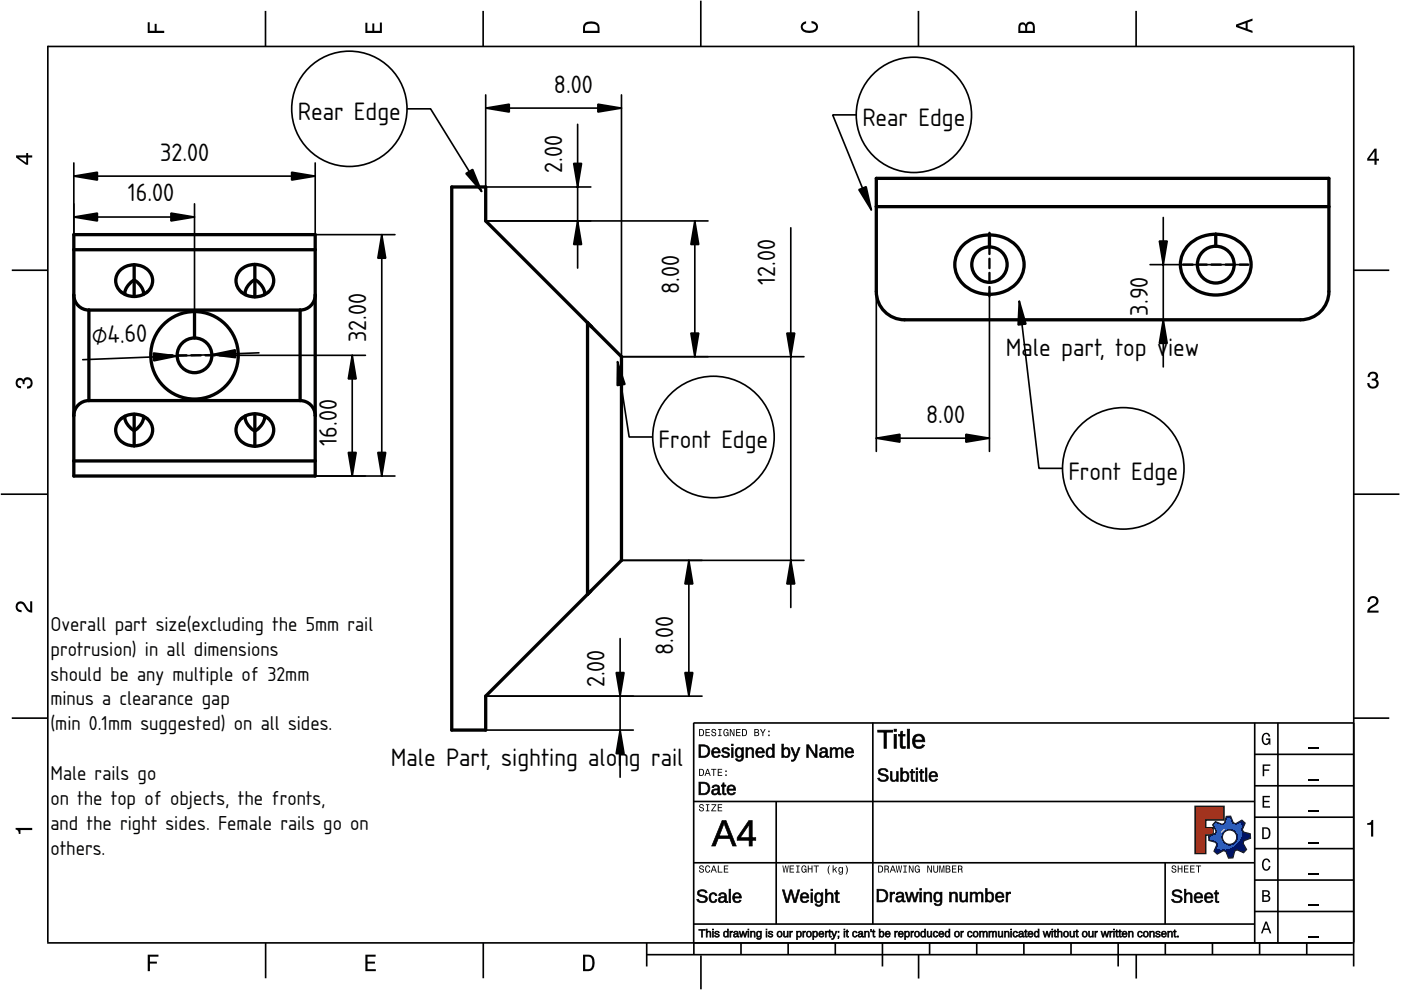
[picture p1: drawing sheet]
<svg xmlns="http://www.w3.org/2000/svg" width="297mm" height="210mm" viewBox="0 0 297 210" stroke-linecap="round" stroke-linejoin="round" font-family="sans-serif">
<defs><g id="words">
<g font-size="5">
<text x="117.4" y="19.6">8.00</text>
<text x="63.1" y="25.5">Rear Edge</text>
<text x="182.8" y="26.8">Rear Edge</text>
<text x="33.9" y="34">32.00</text>
<text x="119.2" y="36.7" transform="rotate(-90 119.2 36.7)">2.00</text>
<text x="27.1" y="42.7">16.00</text>
<text x="144" y="62.4" transform="rotate(-90 144 62.4)">8.00</text>
<text x="164.4" y="60.4" transform="rotate(-90 164.4 60.4)">12.00</text>
<text x="243.3" y="66.9" transform="rotate(-90 243.3 66.9)">3.90</text>
<text x="19.6" y="72.9" transform="rotate(-2 19.6 72.9)">⌀4.60</text>
<text x="77.6" y="72.5" transform="rotate(-90 77.6 72.5)">32.00</text>
<text x="213.3" y="75.4">Male part, top v</text>
<text x="247.7" y="75.4">iew</text>
<text x="196.4" y="89.6">8.00</text>
<text x="71.4" y="94.5" transform="rotate(-90 71.4 94.5)">16.00</text>
<text x="139.6" y="95.1">Front Edge</text>
<text x="226.5" y="101.7">Front Edge</text>
<text x="142.8" y="138.9" transform="rotate(-90 142.8 138.9)">8.00</text>
<text x="128.2" y="145.8" transform="rotate(-90 128.2 145.8)">2.00</text>
<text x="82.8" y="162.4">Male Part, sighting along rail</text>
</g>
<g font-size="4">
<text x="10.7" y="133.7">Overall part size(excluding the 5mm rail</text>
<text x="10.7" y="139">protrusion) in all dimensions</text>
<text x="10.7" y="144.3">should be any multiple of 32mm</text>
<text x="10.7" y="149.6">minus a clearance gap</text>
<text x="10.7" y="154.8">(min 0.1mm suggested) on all sides.</text>
<text x="10.7" y="165.4">Male rails go</text>
<text x="10.7" y="170.7">on the top of objects, the fronts,</text>
<text x="10.7" y="176">and the right sides. Female rails go on</text>
<text x="10.7" y="181.2">others.</text>
</g>
</g></defs>
<g fill="none" stroke="#000" stroke-width=".35">
<path d="M10.1 9.7v190.1M10.1 9.9h277M56.3 2.3v7.5M102.4 2.3v7.5M148.6 .1v9.8M194.7 2.3v7.5M240.9 2.3v7.5M287 9.7v195.2M2.5 57.3h7.5M287.1 57.3h7.4M.2 104.8h10M287 104.8h9.7"/>
<path d="M2.5 152.3h7.5M147 153.3h140.1M147.1 153.3v49.1M185.1 153.2v42.8M266 159.9h21M266 153.3v46.7M270.9 153.3v46.7M287.1 152.3h7.4M147 169.9h119M164.6 169.9v26M266 179.9h21M266 173.3h21"/>
<path d="M266 166.6h21M10 199.9h277.1M56.3 199.9v7.5M102.5 199.9v7.5M137.1 199.9v5M147 195.9h119M147 182.9h119M157.1 199.9v2.5M167.1 199.9v2.5M177.1 199.9v2.5M187.1 199.9v5M197.1 199.9v2.5"/>
<path d="M207.1 199.9v2.5M217.1 199.9v2.5M227.1 199.9v2.5M237.1 199.9v5M247 182.9v13M247.1 199.9v2.5M257.1 199.9v2.5M266 193.3h21M266 186.6h21M267.1 199.9v2.5M277.1 199.9v2.5M137.1 202.4h150"/>
<path d="M148.6 202.6v7.2M194.8 202.4v5.1M240.9 202.4v5.1"/>
</g>
<g fill="#000">
<path d="M31.3 4.7h.4v1.8h1.1v-1.4h.4v1.4h1.6v.5h-3.5z" fill-rule="evenodd"/>
<path d="M77.5 4.8h.4v1.7h1v-1.5h.5v1.5h1.1v-1.7h.5v2.2h-3.5z" fill-rule="evenodd"/>
<path d="M124.1 4.9a2.19 2.19 0 0 0-.5 2.1h3.5v-1.2a1.42 1.42 0 0 0-1.7-1.3zM124.3 5.2a2.14 2.14 0 0 1 2.3 .3l.1 1h-2.7l.1-1z" fill-rule="evenodd"/>
<path d="M170.1 4.9l.8-.4v.5a.7 .7 0 0 0-.7 .5 .7 .7 0 0 0 .3 .8 1.69 1.69 0 0 0 2.5-.6 .9 .9 0 0 0-.9-.8v-.5a1.24 1.24 0 0 1 1.3 1.1 1.24 1.24 0 0 1-1 1.4 2.22 2.22 0 0 1-2.5-.7l-.1-.5z" fill-rule="evenodd"/>
<path d="M216.1 5l-.2 .8v1.2h3.5v-1.3a.98 .98 0 0 0-.7-1.1 .98 .98 0 0 0-1.2 .6 .84 .84 0 0 0-1.4-.2zM216.4 5.3a.54 .54 0 0 1 .7-.1 .54 .54 0 0 1 .3 .6v.7h-1.1zM217.9 5.2a.62 .62 0 0 1 .7-.1 .62 .62 0 0 1 .4 .6v.8h-1.2z" fill-rule="evenodd"/>
<path d="M262.1 5.2v.5l3.5 1.3v-.5l-1.1-.3v-1.4l1.1-.4v-.5zM262.6 5.5l1.5-.6v1.1z" fill-rule="evenodd"/>
<path d="M3.4 32.9v.5l2.1 1.5h.5v-1.5h.8v-.5h-.8v-.5h-.4v.5zM4 33.4h1.6v1.1z" fill-rule="evenodd"/>
<path d="M291.4 31.5l-1.5 2.1v.5h1.5v.8h.5v-.8h.5v-.4h-.5v-2.2zM291.4 32.1v1.6h-1.1z" fill-rule="evenodd"/>
<path d="M3.6 80.4a.86 .86 0 0 1 1.4 .1 1.06 1.06 0 0 1 1.2-.5 1.06 1.06 0 0 1 .7 1.2 1.1 1.1 0 0 1-1.2 1.2v-.4a.71 .71 0 0 0 .8-1 .71 .71 0 0 0-1.3-.1v.6h-.4a.61 .61 0 0 0-.3-.8 .61 .61 0 0 0-.8 .2 .61 .61 0 0 0 .2 .8l.6 .2v.4a1.15 1.15 0 0 1-1.2-.6 1.15 1.15 0 0 1 .3-1.3z" fill-rule="evenodd"/>
<path d="M290.3 79.1a1.08 1.08 0 0 1 1.3-.2 1.08 1.08 0 0 1 .5 1.3l-.4 .2a1.06 1.06 0 0 1 .6 1.3 1.06 1.06 0 0 1-1.2 .7 1.1 1.1 0 0 1-1.2-1.2h.4a.71 .71 0 0 0 1 .8 .71 .71 0 0 0 .1-1.3h-.6v-.4a.61 .61 0 0 0 .8-.3 .61 .61 0 0 0-.2-.8 .61 .61 0 0 0-.8 .2l-.2 .5h-.4z" fill-rule="evenodd"/>
<path d="M3.6 127.8a1.22 1.22 0 0 1 2 .7l.4 .6 .4 .3v-1.9h.4v2.4a1.8 1.8 0 0 1-1.7-1.4 .71 .71 0 0 0-.9-.5 .71 .71 0 0 0-.5 .8 .71 .71 0 0 0 .9 .6v.4a1.18 1.18 0 0 1-1.2-.6 1.18 1.18 0 0 1 .2-1.4z" fill-rule="evenodd"/>
<path d="M290.3 126.7a1.18 1.18 0 0 1 1.9 .3 1.18 1.18 0 0 1-1 1.7l-.5 .3-.3 .5h1.9v.4h-2.4a1.8 1.8 0 0 1 1.4-1.7 .71 .71 0 0 0 .5-.9 .71 .71 0 0 0-.9-.5 .71 .71 0 0 0-.5 .8h-.4z" fill-rule="evenodd"/>
<path d="M148.2 154.6v1.5h.5a.77 .77 0 0 0 .6-.8 .77 .77 0 0 0-.6-.7zM148.4 154.8a.58 .58 0 0 1 .7 .5 .58 .58 0 0 1-.7 .6zM149.6 154.6v1.5h.9v-.2h-.7v-.5h.6v-.2h-.6v-.4h.7v-.2zM151 154.7a.53 .53 0 0 0 0 .6 .53 .53 0 0 0 .6 .2 .32 .32 0 0 1-.3 .5 .32 .32 0 0 1-.3-.4h-.2a.5 .5 0 0 0 .7 .5 .5 .5 0 0 0 .1-.8l-.4-.1a.28 .28 0 0 1-.1-.4 .28 .28 0 0 1 .4-.1 .28 .28 0 0 1 .1 .3h.2a.51 .51 0 0 0-.3-.4 .51 .51 0 0 0-.5 .1zM152.3 154.6v.2h.2v1.1h-.2v.2h.7v-.2h-.3v-1.1h.3v-.2zM153.5 154.7a.81 .81 0 0 0 .5 1.4l.3-.2 .2 .2v-.8h-.6v.1h.4l-.2 .5a.6 .6 0 0 1-.5-.6 .6 .6 0 0 1 .4-.6l.2 .3h.2l-.1-.3a.53 .53 0 0 0-.8 0zM154.7 154.6v1.5h.2v-1.3l.6 1.3h.2v-1.5h-.2v1.2l-.5-1.2zM156.1 154.6v1.5h.9v-.2h-.7v-.5h.6v-.2h-.6v-.4h.7v-.2zM157.3 154.6v1.5h.5a.77 .77 0 0 0 .6-.8 .77 .77 0 0 0-.6-.7zM157.5 154.8a.58 .58 0 0 1 .7 .5 .58 .58 0 0 1-.7 .6zM159.9 154.6v1.5h.6a.42 .42 0 0 0 .5-.3 .42 .42 0 0 0-.3-.5l.2-.2-.1-.4zM160.1 154.8h.3a.23 .23 0 0 1 .3 .2 .23 .23 0 0 1-.3 .2h-.3zM160.1 155.4h.4a.26 .26 0 0 1 .3 .2 .26 .26 0 0 1-.3 .3h-.4zM161.1 154.6l.5 .9v.6h.2v-.6l.5-.9h-.2l-.4 .7-.3-.7zM162.9 155.8v.3h.3v-.3zM162.9 154.9v.3h.3v-.3z" fill-rule="evenodd"/>
<path d="M267.8 155.7a.85 .85 0 0 1 .9-.3 .85 .85 0 0 1 .6 .8h-.3l-.1-.3a.49 .49 0 0 0-.4-.3 .49 .49 0 0 0-.5 .3 1.2 1.2 0 0 0 .4 1.8 .66 .66 0 0 0 .6-.8h-.6v-.3h.9v1.3h-.1l-.1-.3-.3 .3a.85 .85 0 0 1-1.2-.7v-1.1z" fill-rule="evenodd"/>
<path d="M3.3 175.5h3.5v.5h-2.5v.8h-.3a.77 .77 0 0 0-.7-.9z" fill-rule="evenodd"/>
<path d="M148.4 170.6a.53 .53 0 0 0 0 .6 .53 .53 0 0 0 .6 .2 .32 .32 0 0 1-.3 .5 .32 .32 0 0 1-.3-.4h-.2a.5 .5 0 0 0 .7 .6 .5 .5 0 0 0 .1-.9l-.4-.1a.28 .28 0 0 1-.1-.4 .28 .28 0 0 1 .4-.1 .28 .28 0 0 1 .1 .4h.2a.51 .51 0 0 0-.3-.5 .51 .51 0 0 0-.5 .1zM149.7 170.5v.2h.2v1.1h-.2v.2h.7v-.2h-.3v-1.1h.3v-.2zM150.8 170.5v.2h.8l-.8 1.3h1.1v-.2h-.9l.9-1.3zM152.2 170.5v1.5h.9v-.2h-.7v-.5h.6v-.2h-.6v-.4h.7v-.2z" fill-rule="evenodd"/>
<path d="M148.2 163v1.5h.5a.77 .77 0 0 0 .6-.7 .77 .77 0 0 0-.6-.8zM148.4 163.2a.57 .57 0 0 1 .7 .6 .57 .57 0 0 1-.7 .5zM149.9 163l-.5 1.5h.2l.1-.4h.6l.2 .4h.2l-.6-1.5zM150 163.2l.3 .7h-.5zM150.8 163v.2h.4v1.3h.2v-1.3h.5v-.2zM152.2 163v1.5h.9v-.2h-.7v-.5h.6v-.2h-.6v-.4h.7v-.2zM153.8 164.2v.3h.3v-.3zM153.8 163.4v.3h.3v-.3z" fill-rule="evenodd"/>
<path d="M253.4 171h6.1v2.8h-3.9v1.7h1.6v1.5h-1.6v4h-2.2z" fill-rule="evenodd"/>
<path d="M257.7 174.3l-.5 .6 .7 1.3-.2 .6-1.4 .5v.9l1.5 .4 .3 .5-.7 1.4 .7 .5 1.3-.7 .6 .2 .5 1.4 .9-.1 .3-1.4 .6-.3 1.4 .6 .5-.6-.7-1.3 .2-.6 1.4-.5-.1-.9-1.4-.4-.3-.5 .6-1.4-.6-.6-1.3 .8-.6-.2-.5-1.4h-.9l-.4 1.5-.5 .2zM259.1 177.5a1.6 1.6 0 0 1 3.2 0 1.6 1.6 0 0 1-3.2 0z" fill-rule="evenodd"/>
<path d="M267.7 168.7h1.5v.3h-1.2v.8h1.1v.3h-1.1v.8h1.3v.3h-1.6z" fill-rule="evenodd"/>
<path d="M267.7 162.1h1.6v.3h-1.3v.7h1.1v.3h-1.1v1.2h-.3z" fill-rule="evenodd"/>
<path d="M267.6 175.4v2.5h.8a1.37 1.37 0 0 0 .7-2.2 1.56 1.56 0 0 0-1.5-.3zM267.9 175.7a.98 .98 0 0 1 1.2 .7 .98 .98 0 0 1-.7 1.2h-.5z" fill-rule="evenodd"/>
<path d="M289.9 174.5a.77 .77 0 0 0 .9-.6h.4v3.5h-.5v-2.5h-.8z" fill-rule="evenodd"/>
<path d="M148.4 183.6a.53 .53 0 0 0 0 .6 .53 .53 0 0 0 .6 .2 .32 .32 0 0 1-.3 .5 .32 .32 0 0 1-.3-.4h-.2a.5 .5 0 0 0 .7 .6 .5 .5 0 0 0 .1-.9l-.4-.1a.28 .28 0 0 1-.1-.4 .28 .28 0 0 1 .4-.1 .28 .28 0 0 1 .1 .4h.2a.51 .51 0 0 0-.3-.5 .51 .51 0 0 0-.5 .1zM149.6 183.7l-.1 .2a.67 .67 0 0 0 .1 .9 .67 .67 0 0 0 .8 .1l.2-.4h-.2l-.2 .3a.6 .6 0 0 1-.5-.5 .6 .6 0 0 1 .4-.6l.3 .3h.2l-.2-.4a.5 .5 0 0 0-.8 .1zM151.2 183.5l-.5 1.5h.2l.1-.4h.6l.2 .4h.2l-.6-1.5zM151.3 183.7l.3 .7h-.5zM152.2 183.5v1.5h1v-.2h-.8v-1.3zM153.5 183.5v1.5h.9v-.2h-.7v-.5h.6v-.2h-.6v-.4h.7v-.2z" fill-rule="evenodd"/>
<path d="M165.9 183.5l.3 1.5h.1l.3-1.3 .2 1.3h.2l.2-1.5h-.1l-.2 1.3-.2-1.3h-.2l-.2 1.3-.2-1.3zM167.4 183.5v1.5h1v-.2h-.8v-.5h.7v-.2h-.7v-.4h.7v-.2zM168.8 183.5v.2h.3v1.1h-.3v.2h.7v-.2h-.2v-1.1h.2v-.2zM170.1 183.7a.82 .82 0 0 0 .5 1.3l.3-.2 .1 .2v-.8h-.5v.2h.3l-.2 .4a.6 .6 0 0 1-.5-.5 .6 .6 0 0 1 .5-.6l.2 .3h.2l-.2-.4a.53 .53 0 0 0-.7 .1zM171.3 183.5v1.5h.2v-.7h.6v.7h.2v-1.5h-.2v.6h-.6v-.6zM172.5 183.5v.2h.5v1.3h.2v-1.3h.4v-.2zM175.8 183.5a1.35 1.35 0 0 0 .2 1.9 1.84 1.84 0 0 1 0-1.9zM176.5 183.5v1.5h.2v-.4l.2-.2 .4 .6h.2l-.4-.7 .4-.5h-.2l-.6 .6v-.9zM177.9 184a.59 .59 0 0 0-.2 .7 .59 .59 0 0 0 .7 .3l.1-.2a.31 .31 0 0 1-.1 .5 .31 .31 0 0 1-.4-.2h-.2a.47 .47 0 0 0 .5 .4 .47 .47 0 0 0 .4-.5v-1.2h-.2v.2l-.3-.2zM178 184.1l.1-.1a.42 .42 0 0 1 .4 .4 .42 .42 0 0 1-.4 .5l-.1-.3zM179.3 183.5a1.85 1.85 0 0 1 0 1.9 1.22 1.22 0 0 0 0-1.9z" fill-rule="evenodd"/>
<path d="M186.2 183.5v1.5h.5a.77 .77 0 0 0 .6-.7 .77 .77 0 0 0-.6-.8zM186.4 183.7a.58 .58 0 0 1 .6 .6 .58 .58 0 0 1-.6 .5zM187.5 183.5v1.5h.2v-.6a.45 .45 0 0 1 .5 .1 .45 .45 0 0 1 .1 .5h.2l-.2-.7a.42 .42 0 0 0 .1-.5 .42 .42 0 0 0-.4-.3zM187.7 183.7h.2a.26 .26 0 0 1 .4 .3 .26 .26 0 0 1-.4 .2h-.2zM189.2 183.5l-.6 1.5h.2l.2-.4h.6l.1 .4h.2l-.5-1.5zM189.3 183.7l.2 .7h-.4zM189.9 183.5l.3 1.5h.2l.2-1.3 .2 1.3h.2l.3-1.5h-.2l-.2 1.3-.2-1.3h-.2l-.2 1.3-.2-1.3zM191.5 183.5v.2h.3v1.1h-.3v.2h.8v-.2h-.3v-1.1h.3v-.2zM192.7 183.5v1.5h.2v-1.2l.5 1.2h.3v-1.5h-.2v1.2l-.6-1.2zM194.1 183.7a.81 .81 0 0 0 .5 1.3l.3-.2 .1 .2v-.8h-.5v.2h.3l-.2 .4a.6 .6 0 0 1-.5-.5 .6 .6 0 0 1 .5-.6l.2 .3h.2l-.2-.4a.53 .53 0 0 0-.7 .1zM196.6 183.5v1.5h.2v-1.2l.6 1.2h.2v-1.5h-.2v1.2l-.6-1.2zM197.9 183.5v.9a.52 .52 0 0 0 .5 .6 .52 .52 0 0 0 .5-.6v-.9h-.2v.9a.33 .33 0 0 1-.3 .5 .33 .33 0 0 1-.3-.5v-.9zM199.2 183.5v1.5h.1v-1.4l.3 1.4h.2l.3-1.4v1.4h.1v-1.5h-.2l-.3 1.3-.3-1.3zM200.5 183.5v1.5h.6a.42 .42 0 0 0 .4-.3 .42 .42 0 0 0-.2-.5l.2-.2-.1-.4zM200.7 183.7h.3a.23 .23 0 0 1 .3 .2 .23 .23 0 0 1-.3 .2h-.3zM200.7 184.3h.3a.26 .26 0 0 1 .3 .3 .26 .26 0 0 1-.3 .2h-.3zM201.8 183.5v1.5h1v-.2h-.8v-.5h.7v-.2h-.7v-.4h.8v-.2zM203.1 183.5v1.5h.2v-.6a.45 .45 0 0 1 .5 .1 .45 .45 0 0 1 .1 .5h.2l-.2-.7a.42 .42 0 0 0 .1-.5 .42 .42 0 0 0-.4-.3zM203.3 183.7h.3a.26 .26 0 0 1 .3 .3 .26 .26 0 0 1-.4 .2h-.2z" fill-rule="evenodd"/>
<path d="M248.5 183.6a.53 .53 0 0 0 0 .6 .53 .53 0 0 0 .6 .2 .32 .32 0 0 1-.2 .5 .32 .32 0 0 1-.3-.4h-.2a.5 .5 0 0 0 .6 .6 .5 .5 0 0 0 .2-.9l-.4-.1a.28 .28 0 0 1-.1-.4 .28 .28 0 0 1 .3-.1 .28 .28 0 0 1 .2 .4h.2a.51 .51 0 0 0-.3-.5 .51 .51 0 0 0-.6 .1zM249.7 183.5v1.5h.2v-.7h.6v.7h.2v-1.5h-.2v.6h-.6v-.6zM251 183.5v1.5h1v-.2h-.8v-.5h.7v-.2h-.7v-.4h.8v-.2zM252.3 183.5v1.5h1v-.2h-.8v-.5h.7v-.2h-.7v-.4h.8v-.2zM253.5 183.5v.2h.5v1.3h.2v-1.3h.5v-.2z" fill-rule="evenodd"/>
<path d="M268.3 195.4l-1 2.5h.4l.2-.7h1l.3 .7h.3l-.9-2.5zM268.4 195.8l.4 1.1h-.7z" fill-rule="evenodd"/>
<path d="M267.6 188.7v2.5h1a.7 .7 0 0 0 .7-.5 .7 .7 0 0 0-.4-.8 .61 .61 0 0 0 .3-.8 .61 .61 0 0 0-.7-.4zM267.9 189h.6a.38 .38 0 0 1 .4 .4 .38 .38 0 0 1-.5 .4h-.5zM267.9 190.1h.6a.44 .44 0 0 1 .5 .4 .44 .44 0 0 1-.5 .4h-.6z" fill-rule="evenodd"/>
<path d="M267.8 182.3a.85 .85 0 0 1 .9-.3 .85 .85 0 0 1 .6 .8h-.3l-.1-.2a.47 .47 0 0 0-.4-.3 .47 .47 0 0 0-.4 .3 1.21 1.21 0 0 0 .4 1.7 .64 .64 0 0 0 .5-.7h.4a.89 .89 0 0 1-.8 1 .89 .89 0 0 1-1-.7v-1.1z" fill-rule="evenodd"/>
<path d="M31.3 202.4h2.3v.4h-1.8v1.1h1.5v.4h-1.5v1.6h-.5z" fill-rule="evenodd"/>
<path d="M77.5 202.4h2.1v.4h-1.7v1.1h1.6v.4h-1.6v1.2h1.8v.4h-2.2z" fill-rule="evenodd"/>
<path d="M123.6 202.4v3.5h1.2a1.42 1.42 0 0 0 1.3-1.7 1.38 1.38 0 0 0-1.3-1.8zM124.1 202.8l1 .1a1.89 1.89 0 0 1 0 2.5l-1 .1z" fill-rule="evenodd"/>
</g>
<path d="M277.3 158.6h2.2M277.3 178.6h2.2M277.3 172h2.2M277.3 165.3h2.2M277.3 198.6h2.2M277.3 192h2.2M277.3 185.3h2.2" fill="none" stroke="#000" stroke-width=".25"/>
<g fill="#000">
<path d="M148.2 157.9h.9a1.35 1.35 0 0 1 1.4 1.3 1.35 1.35 0 0 1-1.3 1.4h-1zM148.6 158.2v2.1h.6a1.06 1.06 0 0 0 1-1.1 1.06 1.06 0 0 0-1.1-1zM151.1 158.8a.94 .94 0 0 1 1.1-.2 .94 .94 0 0 1 .5 1h-1.5a.6 .6 0 0 0 .4 .7 .6 .6 0 0 0 .7-.2l.3 .1a.99 .99 0 0 1-1.3 .3 .99 .99 0 0 1-.4-1.3zM151.4 158.9l-.2 .5h1.1a.56 .56 0 0 0-.3-.6 .56 .56 0 0 0-.6 .1zM153.3 158.6a.94 .94 0 0 1 1.4 .4h-.4a.43 .43 0 0 0-.5-.3 .43 .43 0 0 0-.3 .5l.2 .1a.74 .74 0 0 1 .8 .3 .74 .74 0 0 1 .1 .8 1 1 0 0 1-1.6-.3h.3a.5 .5 0 0 0 .6 .3 .5 .5 0 0 0 .4-.5l-.3-.2a.69 .69 0 0 1-.8-.2 .69 .69 0 0 1 .1-.9zM155.1 157.8h.3v.3h-.3zM155.1 158.5h.3v2.1h-.3zM156.1 158.8a.73 .73 0 0 1 1.2 .1v-.4h.3v2a.87 .87 0 0 1-.7 .9 .87 .87 0 0 1-.9-.5h.3a.52 .52 0 0 0 .6 .2 .52 .52 0 0 0 .4-.5v-.4a.78 .78 0 0 1-1 .3 .78 .78 0 0 1-.4-.9zM156.4 158.8a.96 .96 0 0 0 .3 1.6 .82 .82 0 0 0 .6-.9 .82 .82 0 0 0-.7-.7zM158.1 158.5h.4v.4a.7 .7 0 0 1 .8-.4 .7 .7 0 0 1 .5 .7v1.4h-.3v-1.3a.49 .49 0 0 0-.6-.5 .49 .49 0 0 0-.4 .6v1.2h-.3zM160.5 158.8a.94 .94 0 0 1 1.1-.2 .94 .94 0 0 1 .5 1h-1.5a.6 .6 0 0 0 .4 .7 .6 .6 0 0 0 .7-.2l.3 .1a.99 .99 0 0 1-1.3 .3 .99 .99 0 0 1-.4-1.3zM160.7 158.9l-.1 .5h1.1a.56 .56 0 0 0-.3-.6 .56 .56 0 0 0-.7 .1zM162.6 158.8a.74 .74 0 0 1 1.2 .1v-1.1h.4v2.8h-.4v-.3a.79 .79 0 0 1-1 .3 .79 .79 0 0 1-.4-1zM163 158.8a.99 .99 0 0 0 .3 1.6 .87 .87 0 0 0 .5-.8 .87 .87 0 0 0-.5-.9zM165.8 157.8h.3v1.1a.79 .79 0 0 1 1-.3 .79 .79 0 0 1 .4 1 .84 .84 0 0 1-1 1l-.4-.3v.3h-.3zM166.3 158.8a.93 .93 0 0 0 .4 1.6 .92 .92 0 0 0 0-1.6zM167.7 158.5h.4l.6 1.7 .6-1.7h.3l-.8 2.1a.88 .88 0 0 1-1 .8v-.3h.4l.3-.5zM171 157.9h.5l1.4 2.3v-2.3h.3v2.7h-.4l-1.4-2.3v2.3h-.4zM174.1 158.6a.82 .82 0 0 1 .8-.1 .82 .82 0 0 1 .5 .7v1l.3 .2v.2h-.4l-.2-.4a.7 .7 0 0 1-.9 .5 .7 .7 0 0 1-.4-.9 .7 .7 0 0 1 .8-.5h.5a.47 .47 0 0 0-.3-.5 .47 .47 0 0 0-.6 .3h-.4zM174.2 159.7a.43 .43 0 0 0 0 .7 .43 .43 0 0 0 .7-.2l.2-.6zM176 158.5h.3v.4a.64 .64 0 0 1 .6-.4 .64 .64 0 0 1 .6 .4 .64 .64 0 0 1 .8-.4 .64 .64 0 0 1 .4 .7v1.4h-.3v-1.6a.46 .46 0 0 0-.6-.2 .46 .46 0 0 0-.3 .6v1.2h-.3v-1.6a.46 .46 0 0 0-.6-.2 .46 .46 0 0 0-.3 .6v1.2h-.3zM179.4 158.8a.94 .94 0 0 1 1.1-.2 .94 .94 0 0 1 .5 1h-1.5a.6 .6 0 0 0 .4 .7 .6 .6 0 0 0 .7-.2l.3 .1a.99 .99 0 0 1-1.3 .3 .99 .99 0 0 1-.4-1.3zM179.7 158.9l-.2 .5h1.1a.56 .56 0 0 0-.3-.6 .56 .56 0 0 0-.6 .1z"/>
<path d="M148.1 157.8h1a1.42 1.42 0 0 1 1.5 1.4 1.42 1.42 0 0 1-1.4 1.5h-1.1zM148.2 157.9v2.7l1-.1a1.28 1.28 0 0 0 1.2-1.3 1.28 1.28 0 0 0-1.3-1.2zM148.6 158.2v2.1l.6-.1a.99 .99 0 0 0 .9-1 .99 .99 0 0 0-1-.9zM148.5 158.1a1.24 1.24 0 0 1 1.7 1.3 1 1 0 0 1-1 1h-.7zM151 158.7a.98 .98 0 0 1 1.3-.2 .98 .98 0 0 1 .4 1.2l-1.4-.1a.57 .57 0 0 0 .4 .7 .57 .57 0 0 0 .7-.3l.3 .1a.9 .9 0 0 1-.7 .7 .9 .9 0 0 1-1-.4l-.2-.8zM151.2 158.8a1.02 1.02 0 0 0-.2 1.3 1.02 1.02 0 0 0 1.3 .4l.3-.3-.3-.1a.58 .58 0 0 1-.5 .4 .58 .58 0 0 1-.6-.4v-.5h1.4a.87 .87 0 0 0-.4-.9 .87 .87 0 0 0-1 .1zM151.4 159l-.2 .4h1.1l-.3-.6zM151.3 158.9a.59 .59 0 0 1 .8-.2 .59 .59 0 0 1 .2 .7h-1.1zM153.2 158.6a.95 .95 0 0 1 1.5 .5h-.3a.45 .45 0 0 0-.5-.3 .45 .45 0 0 0-.4 .3l.5 .3a.68 .68 0 0 1 .8 .7 .68 .68 0 0 1-.9 .6 .66 .66 0 0 1-.9-.7h.3a.55 .55 0 0 0 .5 .3 .55 .55 0 0 0 .5-.3l-.5-.3a.62 .62 0 0 1-.7-.4 .62 .62 0 0 1 .1-.7zM153.3 158.7a.62 .62 0 0 0 0 .7 .62 .62 0 0 0 .7 .3 .35 .35 0 0 1 .4 .3 .35 .35 0 0 1-.3 .4h-.7l-.1-.3h-.3a.92 .92 0 0 0 1.6-.1 .75 .75 0 0 0-.9-.6 .35 .35 0 0 1-.4-.3 .35 .35 0 0 1 .3-.4l.6 .1 .1 .2h.4a.94 .94 0 0 0-1.4-.3zM155 157.7h.5v.5h-.5zM155.1 157.8v.3h.3v-.3zM155 158.5h.5v2.2h-.5zM155.1 158.5v2.1h.3v-2.1zM156 158.7a.72 .72 0 0 1 .7-.3 .72 .72 0 0 1 .6 .5v-.4h.4v.2a4 4 0 0 1-.3 2.5 .94 .94 0 0 1-1.5-.4h.4a.49 .49 0 0 0 .9 .1l.1-.7a.81 .81 0 0 1-1.1 .4 .81 .81 0 0 1-.4-1zM156.1 158.8a1.28 1.28 0 0 0 .3 1.7h.6l.3-.4a.64 .64 0 0 1-.2 1 .64 .64 0 0 1-.9-.2h-.2a.85 .85 0 0 0 .9 .4 .85 .85 0 0 0 .6-.8l.1-2h-.3v.5a.71 .71 0 0 0-1.2-.2zM156.4 159a.91 .91 0 0 0 .3 1.3 .8 .8 0 0 0 .5-.7 .8 .8 0 0 0-.5-.8zM156.4 158.8a.83 .83 0 0 1 .9 .4 .83 .83 0 0 1-.1 1 .6 .6 0 0 1-.8 .1 .6 .6 0 0 1-.2-.7zM158.1 158.5h.4v.4a.72 .72 0 0 1 .8-.5 .72 .72 0 0 1 .6 .8v1.5h-.5v-1.4a.43 .43 0 0 0-.5-.5 .43 .43 0 0 0-.3 .6v1.3h-.5zM158.1 158.5l.1 2.1h.3l-.1-1.2a.56 .56 0 0 1 .5-.7 .56 .56 0 0 1 .6 .6v1.3h.3l-.1-1.4a.7 .7 0 0 0-.5-.6 .7 .7 0 0 0-.8 .4l.1-.5zM160.4 158.7a.98 .98 0 0 1 1.2-.2 .98 .98 0 0 1 .5 1.2l-1.4-.1a.57 .57 0 0 0 .3 .7 .57 .57 0 0 0 .7-.3l.3 .1a.9 .9 0 0 1-.7 .7 .9 .9 0 0 1-.9-.4l-.2-.8zM160.5 158.8a1.02 1.02 0 0 0-.1 1.3 1.02 1.02 0 0 0 1.3 .4l.3-.3-.3-.1a.58 .58 0 0 1-.6 .4 .58 .58 0 0 1-.5-.4l-.1-.5h1.5a.87 .87 0 0 0-.4-.9 .87 .87 0 0 0-1.1 .1zM160.8 159l-.2 .4h1.1l-.4-.6zM160.7 158.9a.59 .59 0 0 1 .7-.2 .59 .59 0 0 1 .3 .7h-1.2zM162.6 158.6l.8-.2 .5 .4-.2 .1v-1.2h.5v3h-.4v-.4a.76 .76 0 0 1-.9 .4 .76 .76 0 0 1-.5-.8v-.7zM162.6 158.8l-.1 .8a.78 .78 0 0 0 .4 .9 .78 .78 0 0 0 1-.3l-.1 .4h.4v-2.8h-.4v1.1a.74 .74 0 0 0-1.2-.1zM162.9 159a.95 .95 0 0 0 .4 1.3 .81 .81 0 0 0 .4-.7 .81 .81 0 0 0-.4-.8zM162.9 158.8a.64 .64 0 0 1 .8 0 .64 .64 0 0 1 .2 .7 .64 .64 0 0 1-.6 .9 .64 .64 0 0 1-.6-.8zM165.7 157.7h.5l-.1 1.2a.76 .76 0 0 1 .9-.5 .76 .76 0 0 1 .6 .8v.4a.86 .86 0 0 1-.4 1 .86 .86 0 0 1-1.2-.3h.2l-.1 .4h-.4zM165.8 157.8v2.8h.3v-.4a.7 .7 0 0 0 .7 .4 .7 .7 0 0 0 .6-.6v-.4a.78 .78 0 0 0-.4-1 .78 .78 0 0 0-1 .3l.1-1.1zM166.3 159a.88 .88 0 0 0 .4 1.3 .87 .87 0 0 0 0-1.5zM166.3 158.8a.63 .63 0 0 1 .8 0 .63 .63 0 0 1 .1 .8 .64 .64 0 0 1-.6 .9 .64 .64 0 0 1-.6-.9zM167.6 158.5h.5l.6 1.7 .5-1.7h.5l-.8 2.1a.84 .84 0 0 1-1.2 .8v-.3l.4-.1 .4-.4zM167.7 158.5l.8 2.2a.63 .63 0 0 1-.7 .5l.1-.1-.1 .2a.78 .78 0 0 0 1-.7l.8-2.1h-.3l-.6 2-.6-2zM171 157.8h.5l1.5 2.4h-.1l-.1-2.4h.5v2.9h-.5l-1.5-2.4h.1v2.4h-.4zM171 157.9v2.7h.4l-.1-2.6 1.5 2.6h.4v-2.7h-.3l.1 2.3-.1 .1-1.4-2.4zM174 158.6a.89 .89 0 0 1 .9-.2 .89 .89 0 0 1 .6 .8v1l.3 .2a.4 .4 0 0 1-.5 .3 .4 .4 0 0 1-.3-.5h.1a.75 .75 0 0 1-1 .5 .75 .75 0 0 1-.5-1 .75 .75 0 0 1 1-.4h.4a.43 .43 0 0 0-.3-.5 .43 .43 0 0 0-.5 .4l-.5-.1zM174.1 158.7l-.3 .4h.4a.48 .48 0 0 1 .4-.5 .48 .48 0 0 1 .5 .5v.3h-.5a.64 .64 0 0 0-.8 .4 .64 .64 0 0 0 .5 .8 .64 .64 0 0 0 .7-.5l.3 .4 .4 .1v-.2h-.2l-.1-.2v-1a.75 .75 0 0 0-.5-.7 .75 .75 0 0 0-.8 .2zM174.3 159.8a.36 .36 0 0 0 0 .5 .36 .36 0 0 0 .5-.2l.3-.5zM174.2 159.6l.9-.1a.6 .6 0 0 1-.3 .8 .6 .6 0 0 1-.8-.3zM175.9 158.5h.5l-.1 .4a.6 .6 0 0 1 .6-.5 .6 .6 0 0 1 .6 .5 .67 .67 0 0 1 .8-.5 .67 .67 0 0 1 .5 .8v1.5h-.5v-1.6a.39 .39 0 0 0-.5-.2 .39 .39 0 0 0-.2 .5v1.3h-.5v-1.6a.39 .39 0 0 0-.5-.2 .39 .39 0 0 0-.2 .5v1.3h-.5zM176 158.5v2.1h.3v-1.2a.52 .52 0 0 1 .4-.7 .52 .52 0 0 1 .6 .6l-.1 1.3h.3v-1.2a.52 .52 0 0 1 .4-.7 .52 .52 0 0 1 .6 .6l-.1 1.3h.3v-1.4a.64 .64 0 0 0-.5-.6 .64 .64 0 0 0-.7 .4 .65 .65 0 0 0-.6-.4 .65 .65 0 0 0-.6 .4v-.5zM179.3 158.7a.98 .98 0 0 1 1.3-.2 .98 .98 0 0 1 .4 1.2l-1.4-.1a.57 .57 0 0 0 .4 .7 .57 .57 0 0 0 .7-.3l.3 .1a.9 .9 0 0 1-.7 .7 .9 .9 0 0 1-1-.4l-.2-.8zM179.5 158.8a1.02 1.02 0 0 0-.2 1.3 1.02 1.02 0 0 0 1.3 .4l.3-.3-.3-.1a.58 .58 0 0 1-.5 .4 .58 .58 0 0 1-.6-.4v-.5h1.4a.87 .87 0 0 0-.4-.9 .87 .87 0 0 0-1 .1zM179.7 159l-.2 .4h1.1l-.3-.6zM179.6 158.9a.59 .59 0 0 1 .8-.2 .59 .59 0 0 1 .2 .7h-1.1z"/>
<path d="M186.1 154.8h3.2v.4h-1.4v3.5h-.5v-3.5h-1.3zM189.6 154.6h.4v.5h-.4zM189.6 155.7h.4v3h-.4zM191 155h.3v.7h.6v.4h-.6l.1 2 .1 .2h.4v.3l-.3 .1a.6 .6 0 0 1-.8-.7v-1.9h-.3v-.4h.4zM192.4 154.6h.4v4.1h-.4zM193.8 156a1.35 1.35 0 0 1 1.6-.2 1.35 1.35 0 0 1 .7 1.5h-2.1a.86 .86 0 0 0 .5 1 .86 .86 0 0 0 1.1-.4l.4 .1a1.4 1.4 0 0 1-1.8 .6 1.4 1.4 0 0 1-.7-1.8zM194.2 156.2l-.2 .7h1.6a.8 .8 0 0 0-.5-.8 .8 .8 0 0 0-.9 .1z"/>
<path d="M186 154.7h3.3v.6l-1.4-.1 .1 3.5h-.6v-3.5l-1.4 .1zM186.1 154.8v.4h1.4l-.1 3.5h.5v-3.5h1.4v-.4zM189.5 154.5h.6v.6h-.6zM189.6 154.6v.5h.4v-.5zM189.5 155.6h.6v3.1h-.6zM189.6 155.7v3h.4v-3zM191 155h.4l-.1 .7 .7-.1v.5h-.7l.1 2 .1 .1h.5v.4a.8 .8 0 0 1-1.2-.6v-1.9h-.4v-.5l.5 .1zM191 155l-.1 .8-.4-.1v.4l.4-.1v2a.62 .62 0 0 0 .3 .6 .62 .62 0 0 0 .7 0v-.3l-.4 .1-.2-.5v-1.9l.6 .1v-.4l-.6 .1v-.8zM192.3 154.5h.6v4.2h-.6zM192.4 154.6v4.1h.4v-4.1zM193.7 156a1.38 1.38 0 0 1 1.8-.3 1.38 1.38 0 0 1 .6 1.7l-2.1-.1a.83 .83 0 0 0 .6 .9 .83 .83 0 0 0 1-.4l.4 .1a1.26 1.26 0 0 1-2 .6 1.98 1.98 0 0 1-.3-2.5zM193.9 156.1a1.51 1.51 0 0 0-.3 1.7 1.51 1.51 0 0 0 1.6 .8l.8-.5-.4-.2a.82 .82 0 0 1-.8 .6 .82 .82 0 0 1-.8-.6l-.1-.7 2.1 .1a1.28 1.28 0 0 0-.6-1.5 1.28 1.28 0 0 0-1.5 .3zM194.3 156.3l-.3 .6h1.5a.73 .73 0 0 0-.4-.8 .73 .73 0 0 0-.8 .2zM194.2 156.2a.83 .83 0 0 1 1-.2 .83 .83 0 0 1 .4 1h-1.7z"/>
<path d="M148.2 165.8h.9a1.35 1.35 0 0 1 1.4 1.3 1.35 1.35 0 0 1-1.3 1.4h-1zM148.6 166.1v2.1h.6a1.06 1.06 0 0 0 1-1.1 1.06 1.06 0 0 0-1.1-1zM151.2 166.5a.82 .82 0 0 1 .9-.1 .82 .82 0 0 1 .5 .7v1l.3 .2v.2h-.5l-.2-.4a.7 .7 0 0 1-.8 .5 .7 .7 0 0 1-.5-.9 .7 .7 0 0 1 .9-.4h.4a.47 .47 0 0 0-.3-.6 .47 .47 0 0 0-.6 .3h-.3zM151.4 167.6a.43 .43 0 0 0 0 .7 .43 .43 0 0 0 .6-.2l.2-.6zM153.3 166h.2v.4h.4v.3h-.4v1.3l.1 .3 .3-.1v.3h-.5l-.2-.2v-1.6h-.3v-.3h.3zM154.4 166.7a.94 .94 0 0 1 1.1-.2 .94 .94 0 0 1 .5 1.1h-1.5a.6 .6 0 0 0 .4 .7 .6 .6 0 0 0 .7-.3l.3 .1a.99 .99 0 0 1-1.3 .4 .99 .99 0 0 1-.4-1.3zM154.6 166.8l-.1 .5h1.1a.56 .56 0 0 0-.3-.6 .56 .56 0 0 0-.7 .1z"/>
<path d="M148.1 165.8h1a1.42 1.42 0 0 1 1.5 1.3 1.42 1.42 0 0 1-1.4 1.5h-1.1zM148.2 165.8v2.7l1-.1a1.28 1.28 0 0 0 1.2-1.3 1.28 1.28 0 0 0-1.3-1.2zM148.6 166.1v2.1h.6a.99 .99 0 0 0 .9-1.1 .99 .99 0 0 0-1-.9zM148.5 166a1.24 1.24 0 0 1 1.7 1.4 1 1 0 0 1-1 .9h-.7zM151.2 166.5a.89 .89 0 0 1 .9-.2 .89 .89 0 0 1 .5 .8v1l.3 .2a.4 .4 0 0 1-.4 .3 .4 .4 0 0 1-.3-.5 .75 .75 0 0 1-.9 .5 .75 .75 0 0 1-.5-.9 .75 .75 0 0 1 1-.5l.3 .1a.43 .43 0 0 0-.3-.6 .43 .43 0 0 0-.5 .4l-.4-.1zM151.2 166.6l-.2 .4h.3a.48 .48 0 0 1 .5-.4 .48 .48 0 0 1 .5 .4v.3h-.5a.64 .64 0 0 0-.9 .5 .64 .64 0 0 0 .5 .8 .64 .64 0 0 0 .8-.5l.3 .3 .4 .1v-.2h-.3l-.1-.2v-1a.75 .75 0 0 0-.5-.6 .75 .75 0 0 0-.8 .1zM151.4 167.7a.36 .36 0 0 0 0 .5 .36 .36 0 0 0 .6-.1l.2-.6zM151.3 167.6l.9-.2a.6 .6 0 0 1-.2 .8 .6 .6 0 0 1-.9-.3zM153.2 165.9h.4l-.1 .5h.5v.4h-.5l.1 1.3 .4 .1v.4h-.4l-.4-.2v-1.7l-.3 .1v-.4h.3zM153.3 166l-.1 .5-.3-.1v.3l.3-.1 .1 1.7 .6 .2v-.3l-.3 .1-.2-.3v-1.4l.5 .1v-.3l-.5 .1 .1-.5zM154.3 166.6a.98 .98 0 0 1 1.3-.2 .98 .98 0 0 1 .4 1.2h-1.4a.57 .57 0 0 0 .3 .6 .57 .57 0 0 0 .7-.3l.3 .1a.9 .9 0 0 1-.7 .7 .9 .9 0 0 1-.9-.4l-.2-.8zM154.4 166.7a1.02 1.02 0 0 0-.1 1.3 1.02 1.02 0 0 0 1.3 .4l.3-.3-.3-.1a.58 .58 0 0 1-.5 .4 .58 .58 0 0 1-.6-.4l-.1-.5 1.5 .1a.87 .87 0 0 0-.4-1 .87 .87 0 0 0-1.1 .1zM154.7 166.9l-.2 .4h1.1l-.4-.5zM154.6 166.8a.59 .59 0 0 1 .7-.1 .59 .59 0 0 1 .3 .7h-1.2z"/>
<path d="M153.1 173.9h.9l2.2 5.5h-.9l-.6-1.6h-2.4l-.6 1.6h-.9zM153.1 174l-2.2 5.4h.8l.5-1.7h2.6l.6 1.7h.7l-2.2-5.4zM153.4 174.6h.2l-.2 .6-.9 2h2v.1zM153.5 174.3l1.1 3h-2.2zM158.7 173.9h.9l-.1 3.7 .8-.1v.7h-.8l.1 1.2h-.8v-1.2h-2.6v-.6zM158.8 174l-2.5 3.6v.6l2.6-.1-.1 1.3h.7l-.1-1.3 .8 .1v-.6l-.8 .1 .1-3.7zM158.8 174.8h.1l-.2 .4-1.7 2.5-.1-.2 1.9 .1zM158.8 174.7l.1 .1v2.9h-2.1l1.8-2.5z"/>
<path d="M153.1 174h.8l2.2 5.4h-.7l-.7-1.6h-2.4l-.6 1.6h-.8zM153.5 174.5l-1 2.7h2zM158.8 174h.7v3.6h.7v.6h-.7v1.2h-.7v-1.2h-2.5v-.6zM158.8 174.8l-1.9 2.8h1.9z"/>
<path d="M186.3 163.3a1.23 1.23 0 0 1 2 .2l-.4 .1a.71 .71 0 0 0-.7-.4 .71 .71 0 0 0-.6 .5l.7 .4a.83 .83 0 0 1 1 .9 .83 .83 0 0 1-1.1 .7 .99 .99 0 0 1-1.1-.7l.3-.1a.86 .86 0 0 0 .8 .5 .86 .86 0 0 0 .8-.5 1.93 1.93 0 0 0-1.5-.7l-.3-.4zM188.8 163.6h.3v1.3a.49 .49 0 0 0 .6 .5 .49 .49 0 0 0 .4-.6v-1.2h.3v2.1h-.3v-.4a.7 .7 0 0 1-.8 .4 .7 .7 0 0 1-.5-.7zM191 162.8h.3v1.1a.79 .79 0 0 1 1-.3 .79 .79 0 0 1 .4 1 .84 .84 0 0 1-1 1.1l-.4-.4v.4h-.3zM191.6 163.9a.93 .93 0 0 0 .3 1.5 .92 .92 0 0 0 0-1.6zM193.3 163.1h.2v.5h.4v.2h-.4v1.3l.1 .3h.3v.2h-.5l-.2-.1v-1.7h-.3v-.2h.3zM194.2 162.8h.4v.4h-.4zM194.2 163.6h.4v2.1h-.4zM195.3 163.1h.2v.5h.4v.2h-.4v1.3l.1 .3h.3v.2h-.6l-.1-.1-.1-1.7h-.2v-.2h.3zM196.2 162.8h.3v2.9h-.3zM197.2 163.8a.94 .94 0 0 1 1.1-.1 .94 .94 0 0 1 .5 1h-1.5a.6 .6 0 0 0 .4 .7 .6 .6 0 0 0 .7-.3l.3 .1a.99 .99 0 0 1-1.3 .4 .99 .99 0 0 1-.4-1.3zM197.5 164l-.2 .4h1.1a.56 .56 0 0 0-.3-.5 .56 .56 0 0 0-.6 .1z"/>
<path d="M186.3 163.2a1.28 1.28 0 0 1 2.1 .4l-.5 .1a.69 .69 0 0 0-.6-.4 .69 .69 0 0 0-.6 .4l.2 .2a1.9 1.9 0 0 1 1.5 .9 1.08 1.08 0 0 1-1.6 .9 .72 .72 0 0 1-.7-.8h.3a.85 .85 0 0 0 1.5 0 .69 .69 0 0 0-.8-.4l.1-.1a.81 .81 0 0 1-.9-.3 .81 .81 0 0 1 0-.9zM186.4 163.3a.83 .83 0 0 0 1 1.1 .58 .58 0 0 1 .7 .6 .58 .58 0 0 1-.9 .5l-.5-.1-.3-.5-.3 .1a1.32 1.32 0 0 0 2.1 .1 .81 .81 0 0 0-.9-.9v-.1a.54 .54 0 0 1-.8-.4 .54 .54 0 0 1 .7-.6l.5 .1 .2 .4 .4-.1a1.21 1.21 0 0 0-1.9-.2zM188.7 163.5h.5v1.4a.43 .43 0 0 0 .5 .5 .43 .43 0 0 0 .3-.6v-1.3h.5v2.2h-.4v-.4a.72 .72 0 0 1-.8 .5 .72 .72 0 0 1-.6-.8zM188.8 163.6v1.4a.7 .7 0 0 0 .6 .6 .7 .7 0 0 0 .8-.4l-.1 .5h.3v-2.1h-.3l.1 1.2a.56 .56 0 0 1-.5 .7 .56 .56 0 0 1-.6-.6v-1.3zM190.9 162.8h.5l-.1 1.1a.76 .76 0 0 1 .9-.4 .76 .76 0 0 1 .6 .8v.3a.86 .86 0 0 1-.4 1.1 .86 .86 0 0 1-1.2-.3l.2-.1-.1 .4h-.4zM191 162.8v2.9h.3v-.4a.7 .7 0 0 0 .7 .3 .7 .7 0 0 0 .6-.5v-.5a.78 .78 0 0 0-.4-.9 .78 .78 0 0 0-1 .3l.1-1.2zM191.5 164.1a.88 .88 0 0 0 .4 1.3 .87 .87 0 0 0 0-1.5zM191.5 163.9a.63 .63 0 0 1 .8 0 .63 .63 0 0 1 .1 .7 .64 .64 0 0 1-.6 .9 .64 .64 0 0 1-.6-.8zM193.2 163.1h.4l-.1 .5 .5-.1v.4h-.5l.1 1.4h.4v.4l-.4 .1-.4-.3v-1.7l-.3 .1v-.4l.3 .1zM193.3 163.1l-.1 .6-.3-.1v.2h.4v1.7l.6 .1v-.2l-.3 .1-.1-.4v-1.3h.4v-.2l-.4 .1v-.6zM194.2 162.8h.4v.4h-.4zM194.2 162.8v.4h.4v-.4zM194.2 163.5h.4v2.2h-.4zM194.2 163.6v2.1h.4v-2.1zM195.2 163.1h.4l-.1 .5 .4-.1v.4h-.4l.1 1.4h.4v.4l-.4 .1-.5-.3v-1.7l-.3 .1v-.4l.4 .1zM195.3 163.1l-.1 .6-.3-.1v.2h.3v1.7l.7 .1v-.2l-.3 .1-.2-.4v-1.3h.5v-.2l-.5 .1 .1-.6zM196.1 162.8h.5v2.9h-.5zM196.2 162.8v2.9h.3v-2.9zM197.1 163.8a.98 .98 0 0 1 1.3-.2 .98 .98 0 0 1 .4 1.2l-1.4-.1a.57 .57 0 0 0 .4 .6 .57 .57 0 0 0 .7-.2h.3a.9 .9 0 0 1-.7 .7 .9 .9 0 0 1-1-.3l-.2-.9zM197.3 163.9a1.02 1.02 0 0 0-.2 1.3 1.02 1.02 0 0 0 1.3 .3l.3-.3-.3-.1a.58 .58 0 0 1-.5 .4 .58 .58 0 0 1-.6-.4v-.5l1.4 .1a.87 .87 0 0 0-.4-1 .87 .87 0 0 0-1 .2zM197.5 164l-.2 .4h1.1l-.3-.5zM197.4 163.9a.59 .59 0 0 1 .8-.1 .59 .59 0 0 1 .2 .7h-1.1z"/>
<path d="M148.2 197.1h1.3v.1h-.6v1.5h-.2v-1.5h-.5zM149.7 197h.2v.7a.42 .42 0 0 1 .5-.3 .42 .42 0 0 1 .3 .5v.8h-.2v-.8a.3 .3 0 0 0-.3-.3 .3 .3 0 0 0-.3 .4v.7h-.2zM151 197h.3v.2h-.3zM151 197.4h.3v1.3h-.3zM151.7 197.5l.5-.1 .3 .3h-.2a.26 .26 0 0 0-.3-.2 .26 .26 0 0 0-.2 .4l.5 .1a.34 .34 0 0 1 .2 .4 .34 .34 0 0 1-.3 .3l-.6-.1-.1-.2h.2a.31 .31 0 0 0 .3 .2 .31 .31 0 0 0 .3-.4h-.2a.42 .42 0 0 1-.5-.2 .42 .42 0 0 1 .1-.5zM153.5 197.6l.3-.2 .4 .2v-.6h.2v1.7h-.2v-.2a.48 .48 0 0 1-.6 .2 .48 .48 0 0 1-.2-.6zM153.7 197.7l-.1 .6 .1 .2a.47 .47 0 0 0 .5-.4 .47 .47 0 0 0-.5-.5zM154.7 197.4h.2l.1 .3 .1-.2 .2-.1v.2h-.2l-.1 .3v.8h-.3zM155.6 197.6l.4-.2 .4 .1 .1 1 .2 .2h-.3l-.1-.2a.41 .41 0 0 1-.7 .2 .41 .41 0 0 1 .2-.7l.5-.1a.28 .28 0 0 0-.2-.3 .28 .28 0 0 0-.3 .2h-.3zM155.7 198.3a.3 .3 0 0 0 .6 0 .3 .3 0 0 0-.6 0zM156.7 197.4h.2l.3 1.1 .2-1.1h.3l.2 1.1 .3-1.1h.2l-.3 1.3h-.3l-.2-1.1-.3 1.1h-.3zM158.6 197h.2v.2h-.2zM158.6 197.4h.2v1.3h-.2zM159.1 197.4h.2v.3a.42 .42 0 0 1 .5-.3 .42 .42 0 0 1 .3 .5v.8h-.2v-.8a.3 .3 0 0 0-.3-.3 .3 .3 0 0 0-.3 .4v.7h-.2zM160.5 197.6l.3-.2 .4 .3v-.3l.2 .1a1.81 1.81 0 0 1-.2 1.6l-.5 .1-.3-.3 .5 .1a.39 .39 0 0 0 .3-.5 .52 .52 0 0 1-.7 .1 .52 .52 0 0 1-.1-.7zM160.7 197.7l-.1 .6a.36 .36 0 0 0 .5 .2 .36 .36 0 0 0 .1-.6l-.2-.3zM162.4 197h.2v.2h-.2zM162.4 197.4h.2v1.3h-.2zM163 197.5l.6-.1 .3 .3h-.2a.26 .26 0 0 0-.3-.2 .26 .26 0 0 0-.2 .4l.5 .1a.34 .34 0 0 1 .2 .4 .34 .34 0 0 1-.3 .3l-.6-.1-.2-.2h.2a.31 .31 0 0 0 .4 .2 .31 .31 0 0 0 .2-.4h-.1a.42 .42 0 0 1-.5-.2 .42 .42 0 0 1 0-.5zM164.9 197.6a.61 .61 0 0 1 .8 0 .61 .61 0 0 1 0 .9 .61 .61 0 0 1-.9-.1zM165 197.7v.6l.1 .2a.47 .47 0 0 0 .5-.4 .47 .47 0 0 0-.5-.5zM166.1 197.4h.2v.8a.3 .3 0 0 0 .4 .4 .3 .3 0 0 0 .2-.4v-.8h.2v1.3h-.2v-.2a.42 .42 0 0 1-.5 .2 .42 .42 0 0 1-.3-.4zM167.4 197.4h.2v.3l.2-.2 .2-.1v.2h-.2l-.1 .3-.1 .8h-.2zM168.9 197.4h.2v.2a.48 .48 0 0 1 .6-.1 .48 .48 0 0 1 .2 .6 .51 .51 0 0 1-.6 .6l-.2-.2v.7h-.2zM169.2 197.6a.46 .46 0 0 0-.1 .6 .46 .46 0 0 0 .6 .2v-.7zM170.2 197.4h.2v.3l.1-.2 .3-.1v.2h-.2l-.2 .3v.8h-.2zM171.1 197.6a.61 .61 0 0 1 .8 0 .61 .61 0 0 1 0 .9 .61 .61 0 0 1-.9-.1zM171.2 197.7v.6l.1 .2a.47 .47 0 0 0 .5-.4 .47 .47 0 0 0-.5-.5zM172.3 197.4h.2v.2a.48 .48 0 0 1 .6-.1 .48 .48 0 0 1 .3 .6 .51 .51 0 0 1-.7 .6l-.2-.2v.7h-.2zM172.7 197.6a.46 .46 0 0 0-.2 .6 .46 .46 0 0 0 .6 .2v-.7zM173.7 197.6a.57 .57 0 0 1 .7-.1 .57 .57 0 0 1 .3 .6h-.9a.37 .37 0 0 0 .2 .4 .37 .37 0 0 0 .5-.1h.2a.64 .64 0 0 1-1 .1 .64 .64 0 0 1 0-.9zM173.9 197.7l-.1 .2h.7l-.2-.3zM175 197.4h.2v.3l.1-.2 .3-.1v.2h-.3l-.1 .3v.8h-.2zM175.8 197.2h.2v.2h.2v.2h-.2v.8l.2 .3-.4-.1v-1l-.2-.2h.2zM176.3 197.4h.2l.4 1.1 .3-1.1h.2l-.4 1.3a.51 .51 0 0 1-.7 .5l.5-.5zM177.7 198.5h.2l-.1 .5h-.1zM177.7 197.4h.2v.3h-.2zM178.9 197h.2v.2h-.2zM178.9 197.4h.2v1.3h-.2zM179.5 197.2h.2v.2h.2v.2h-.2v.8l.2 .3-.4-.1v-1l-.2-.2h.2zM180.9 197.6l.5-.2 .3 .4h-.2l-.1-.2a.44 .44 0 0 0-.5 .5 .44 .44 0 0 0 .6 .3l.2-.1a.58 .58 0 0 1-.8 .3 .58 .58 0 0 1-.1-.9zM182 197.6l.5-.2 .3 .1 .1 1 .2 .2h-.2l-.2-.2a.41 .41 0 0 1-.6 .2 .41 .41 0 0 1 .1-.7l.5-.1a.28 .28 0 0 0-.2-.3 .28 .28 0 0 0-.3 .2h-.2zM182.1 198.3a.3 .3 0 0 0 .6 0 .3 .3 0 0 0-.6 0zM183.3 197.4h.2v.3a.42 .42 0 0 1 .5-.3 .42 .42 0 0 1 .3 .5v.8h-.2v-.8a.3 .3 0 0 0-.3-.3 .3 .3 0 0 0-.3 .4v.7h-.2zM184.6 197.1h.2v.5h-.2zM185.2 197.2h.1v.2h.2v.2h-.2v.8l.2 .3-.4-.1v-1l-.2-.2h.2zM186.4 197h.2v.6a.48 .48 0 0 1 .6-.1 .48 .48 0 0 1 .2 .6 .51 .51 0 0 1-.5 .6l-.3-.2v.2h-.2zM186.7 197.7l-.1 .6 .2 .2a.46 .46 0 0 0 .4-.4 .46 .46 0 0 0-.4-.5zM187.8 197.6a.57 .57 0 0 1 .7-.1 .57 .57 0 0 1 .3 .6h-.9a.37 .37 0 0 0 .2 .4 .37 .37 0 0 0 .4-.1h.2a.64 .64 0 0 1-.9 .1 .64 .64 0 0 1 0-.9zM188 197.7l-.1 .2h.6l-.2-.3zM189.7 197.4h.2v.3l.1-.2 .3-.1v.2h-.2l-.2 .3v.8h-.2zM190.6 197.6a.57 .57 0 0 1 .7-.1 .57 .57 0 0 1 .2 .6h-.9a.37 .37 0 0 0 .3 .4 .37 .37 0 0 0 .4-.1h.2a.64 .64 0 0 1-.9 .1 .64 .64 0 0 1 0-.9zM190.7 197.7l-.1 .2h.7l-.2-.3zM191.8 197.4h.2v.2a.48 .48 0 0 1 .6-.1 .48 .48 0 0 1 .3 .6 .51 .51 0 0 1-.7 .6l-.2-.2v.7h-.2zM192.2 197.6a.46 .46 0 0 0-.2 .6 .46 .46 0 0 0 .6 .2v-.7zM193.1 197.4h.2v.3l.2-.2 .2-.1v.2h-.2l-.1 .3-.1 .8h-.2zM194 197.6a.61 .61 0 0 1 .9 0 .61 .61 0 0 1-.1 .9 .61 .61 0 0 1-.9-.1zM194.2 197.7l-.1 .6 .2 .2a.47 .47 0 0 0 .5-.4 .47 .47 0 0 0-.5-.5zM195.3 197.6l.3-.2 .4 .2v-.6h.2l.1 1.7h-.2l-.1-.2a.48 .48 0 0 1-.6 .2 .48 .48 0 0 1-.2-.6zM195.5 197.7l-.1 .6 .2 .2a.47 .47 0 0 0 .4-.4 .47 .47 0 0 0-.4-.5zM196.6 197.4h.2v.8a.3 .3 0 0 0 .3 .4 .3 .3 0 0 0 .3-.4v-.8h.2v1.3h-.2v-.2a.42 .42 0 0 1-.5 .2 .42 .42 0 0 1-.3-.4zM198 197.6l.5-.2 .3 .4h-.2l-.1-.2a.44 .44 0 0 0-.5 .5 .44 .44 0 0 0 .6 .3l.3-.1a.58 .58 0 0 1-.9 .3 .58 .58 0 0 1-.1-.9zM199.2 197.6a.57 .57 0 0 1 .7-.1 .57 .57 0 0 1 .2 .6h-.9a.37 .37 0 0 0 .3 .4 .37 .37 0 0 0 .4-.1h.2a.64 .64 0 0 1-1 .1 .64 .64 0 0 1 .1-.9zM199.3 197.7l-.1 .2h.7l-.2-.3zM200.5 197.6l.3-.2 .4 .2v-.6h.2v1.7h-.2v-.2a.48 .48 0 0 1-.6 .2 .48 .48 0 0 1-.3-.6zM200.6 197.7v.6l.1 .2a.47 .47 0 0 0 .5-.4 .47 .47 0 0 0-.5-.5zM202.5 197.6a.61 .61 0 0 1 .8 0 .61 .61 0 0 1-.1 .9 .61 .61 0 0 1-.8-.1zM202.6 197.7v.6l.1 .2a.47 .47 0 0 0 .5-.4 .47 .47 0 0 0-.5-.5zM203.7 197.4h.2v.3l.1-.2 .3-.1v.2h-.2l-.2 .3v.8h-.2zM205.2 197.6l.6-.2 .3 .4h-.2l-.2-.2a.44 .44 0 0 0-.4 .5 .44 .44 0 0 0 .6 .3l.2-.1a.58 .58 0 0 1-.8 .3 .58 .58 0 0 1-.1-.9zM206.4 197.6a.61 .61 0 0 1 .9 0 .61 .61 0 0 1-.1 .9 .61 .61 0 0 1-.8-.1zM206.6 197.7l-.1 .6 .2 .2a.47 .47 0 0 0 .5-.4 .47 .47 0 0 0-.5-.5zM207.7 197.4h.2v.3a.39 .39 0 0 1 .3-.3 .39 .39 0 0 1 .4 .3 .39 .39 0 0 1 .5-.3 .39 .39 0 0 1 .2 .5v.8h-.2v-1l-.2-.1-.3 .2v.9h-.2v-1l-.3-.1-.2 .2v.9h-.2zM209.6 197.4h.2l.1 .3a.39 .39 0 0 1 .3-.3 .39 .39 0 0 1 .4 .3 .39 .39 0 0 1 .4-.3 .39 .39 0 0 1 .3 .5v.8h-.2v-1l-.2-.1-.3 .2v.9h-.2v-1l-.4-.1-.1 .2v.9h-.2zM211.6 197.4h.2v.8a.3 .3 0 0 0 .4 .4 .3 .3 0 0 0 .2-.4v-.8h.2v1.3h-.2v-.2a.42 .42 0 0 1-.5 .2 .42 .42 0 0 1-.3-.4zM213 197.4h.2v.3a.42 .42 0 0 1 .4-.3 .42 .42 0 0 1 .4 .5v.8h-.2v-.8a.3 .3 0 0 0-.4-.3 .3 .3 0 0 0-.2 .4v.7h-.2zM214.3 197h.2v.2h-.2zM214.3 197.4h.2v1.3h-.2zM214.9 197.6l.6-.2 .3 .4h-.2l-.2-.2a.44 .44 0 0 0-.5 .5 .44 .44 0 0 0 .6 .3l.3-.1a.58 .58 0 0 1-.9 .3 .58 .58 0 0 1-.1-.9zM216.1 197.6l.4-.2 .4 .1 .1 1 .2 .2h-.3l-.1-.2a.41 .41 0 0 1-.7 .2 .41 .41 0 0 1 .1-.7l.6-.1a.28 .28 0 0 0-.2-.3 .28 .28 0 0 0-.4 .2h-.2zM216.2 198.3a.3 .3 0 0 0 .6 0 .3 .3 0 0 0-.6 0zM217.4 197.2h.1v.2h.3v.2h-.3v.8l.3 .3-.4-.1-.1-1-.1-.2h.1zM218.1 197.6a.57 .57 0 0 1 .7-.1 .57 .57 0 0 1 .2 .6h-.9a.37 .37 0 0 0 .3 .4 .37 .37 0 0 0 .4-.1h.2a.64 .64 0 0 1-1 .1 .64 .64 0 0 1 .1-.9zM218.2 197.7l-.1 .2h.7l-.2-.3zM219.4 197.6l.3-.2 .4 .2v-.6h.2v1.7h-.2v-.2a.48 .48 0 0 1-.6 .2 .48 .48 0 0 1-.3-.6zM219.5 197.7v.6l.1 .2a.47 .47 0 0 0 .5-.4 .47 .47 0 0 0-.5-.5zM221.1 197.4h.2l.3 1.1 .3-1.1h.2l.3 1.1 .2-1.1h.2l-.3 1.3h-.3l-.2-1.1-.3 1.1h-.2zM223 197h.2v.2h-.2zM223 197.4h.2v1.3h-.2zM223.6 197.2h.2v.2h.2v.2h-.2v.8l.2 .3-.4-.1-.1-1-.1-.2h.2zM224.2 197h.2v.7a.42 .42 0 0 1 .5-.3 .42 .42 0 0 1 .3 .5v.8h-.2v-.8a.3 .3 0 0 0-.3-.3 .3 .3 0 0 0-.3 .4v.7h-.2zM225.6 197.6a.61 .61 0 0 1 .9 0 .61 .61 0 0 1-.1 .9 .61 .61 0 0 1-.9-.1zM225.8 197.7l-.1 .6 .2 .2a.47 .47 0 0 0 .5-.4 .47 .47 0 0 0-.5-.5zM226.8 197.4h.2v.8a.3 .3 0 0 0 .4 .4 .3 .3 0 0 0 .2-.4v-.8h.2v1.3h-.2v-.2a.42 .42 0 0 1-.5 .2 .42 .42 0 0 1-.3-.4zM228.2 197.2h.2v.2h.2v.2h-.2v.8l.2 .3-.4-.1v-1l-.2-.2h.2zM229.6 197.6a.61 .61 0 0 1 .8 0 .61 .61 0 0 1-.1 .9 .61 .61 0 0 1-.8-.1zM229.7 197.7v.6l.1 .2a.47 .47 0 0 0 .5-.4 .47 .47 0 0 0-.5-.5zM230.8 197.4h.2v.8a.3 .3 0 0 0 .3 .4 .3 .3 0 0 0 .3-.4v-.8h.2v1.3h-.2v-.2a.42 .42 0 0 1-.5 .2 .42 .42 0 0 1-.3-.4zM232.1 197.4h.2v.3l.1-.2 .3-.1v.2h-.2l-.1 .3-.1 .8h-.2zM233.4 197.4h.2l.3 1.1 .3-1.1h.2l.3 1.1 .2-1.1h.2l-.3 1.3h-.3l-.2-1.1-.3 1.1h-.2zM235.3 197.4h.2v.3l.1-.2 .3-.1v.2h-.2l-.2 .3v.8h-.2zM236.1 197h.2v.2h-.2zM236.1 197.4h.2v1.3h-.2zM236.7 197.2h.1v.2h.3v.2h-.3v.8l.3 .3-.4-.1-.1-1-.1-.2h.1zM237.4 197.2h.1v.2h.2v.2h-.2v.8l.3 .3-.5-.1v-1l-.2-.2h.2zM238 197.6a.57 .57 0 0 1 .7-.1 .57 .57 0 0 1 .3 .6h-.9a.37 .37 0 0 0 .2 .4 .37 .37 0 0 0 .5-.1h.2a.64 .64 0 0 1-1 .1 .64 .64 0 0 1 0-.9zM238.2 197.7l-.1 .2h.7l-.2-.3zM239.3 197.4h.1l.1 .3a.42 .42 0 0 1 .4-.3 .42 .42 0 0 1 .4 .5v.8h-.2v-.8a.3 .3 0 0 0-.4-.3 .3 .3 0 0 0-.2 .4v.7h-.2zM241.3 197.6l.6-.2 .3 .4h-.2l-.2-.2a.44 .44 0 0 0-.5 .5 .44 .44 0 0 0 .7 .3l.2-.1a.58 .58 0 0 1-.9 .3 .58 .58 0 0 1-.1-.9zM242.5 197.6a.61 .61 0 0 1 .9 0 .61 .61 0 0 1-.1 .9 .61 .61 0 0 1-.9-.1zM242.7 197.7l-.1 .6 .2 .2a.47 .47 0 0 0 .5-.4 .47 .47 0 0 0-.5-.5zM243.7 197.4h.2l.1 .3a.42 .42 0 0 1 .4-.3 .42 .42 0 0 1 .4 .5v.8h-.3v-.8a.3 .3 0 0 0-.3-.3 .3 .3 0 0 0-.2 .4v.7h-.2zM245.1 197.5l.6-.1 .3 .3h-.2a.26 .26 0 0 0-.3-.2 .26 .26 0 0 0-.2 .4l.5 .1a.34 .34 0 0 1 .2 .4 .34 .34 0 0 1-.3 .3l-.6-.1-.1-.2h.2a.31 .31 0 0 0 .3 .2 .31 .31 0 0 0 .3-.4h-.2a.42 .42 0 0 1-.5-.2 .42 .42 0 0 1 0-.5zM246.3 197.6a.57 .57 0 0 1 .7-.1 .57 .57 0 0 1 .3 .6h-.9a.37 .37 0 0 0 .2 .4 .37 .37 0 0 0 .5-.1h.2a.64 .64 0 0 1-1 .1 .64 .64 0 0 1 0-.9zM246.5 197.7l-.1 .2h.7l-.2-.3zM247.6 197.4h.2v.3a.42 .42 0 0 1 .5-.3 .42 .42 0 0 1 .3 .5v.8h-.2v-.8a.3 .3 0 0 0-.4-.3 .3 .3 0 0 0-.2 .4v.7h-.2zM249 197.2h.1v.2h.3v.2h-.3v.8l.3 .3-.4-.1-.1-1-.1-.2h.1zM249.6 198.4h.3v.3h-.3z"/>
<path d="M148.1 197h1.5v.3l-.7-.1 .1 1.6h-.3v-1.6l-.6 .1zM148.2 197.1v.1h.6l-.1 1.5h.2v-1.5h.6v-.1zM149.7 196.9h.3l-.1 .8a.45 .45 0 0 1 .6-.4 .45 .45 0 0 1 .3 .6v.9h-.3v-.9a.22 .22 0 0 0-.2-.3 .22 .22 0 0 0-.3 .2v1h-.3zM149.7 197v1.7h.2v-.7a.37 .37 0 0 1 .3-.5 .37 .37 0 0 1 .4 .4l-.1 .8h.2v-.8a.44 .44 0 0 0-.4-.4 .44 .44 0 0 0-.4 .2v-.7zM151 196.9h.3v.3h-.3zM151 197v.2h.3v-.2zM151 197.4h.3v1.4h-.3zM151 197.4v1.3h.3v-1.3zM151.6 197.5a.5 .5 0 0 1 .6-.2 .5 .5 0 0 1 .3 .5l-.5-.2-.2 .1a.64 .64 0 0 1 .6 1 .58 .58 0 0 1-.9-.4l.7 .2v-.2l-.3-.2a.38 .38 0 0 1-.4-.2 .38 .38 0 0 1 .1-.4zM151.7 197.6a.37 .37 0 0 0 0 .4 .37 .37 0 0 0 .4 .1 .26 .26 0 0 1 .3 .2 .26 .26 0 0 1-.2 .3l-.7-.2a.46 .46 0 0 0 .5 .3 .46 .46 0 0 0 .4-.5l-.2-.1a.35 .35 0 0 1-.4-.1 .35 .35 0 0 1 0-.4l.3-.1 .2 .2h.2l-.3-.2zM153.4 197.5l.4-.2 .5 .3h-.2v-.7h.4v1.9h-.3v-.3a.51 .51 0 0 1-.7 .2 .51 .51 0 0 1-.2-.6zM153.6 197.5l-.2 .6a.47 .47 0 0 0 .3 .5 .47 .47 0 0 0 .6-.2l-.1 .3h.2v-1.7h-.2l.1 .7-.4-.2zM153.7 197.7l.1 .8a.41 .41 0 0 0 .3-.4 .41 .41 0 0 0-.3-.4zM153.6 197.6l.1-.1a.53 .53 0 0 1 .6 .6 .53 .53 0 0 1-.6 .5l-.2-.3zM154.7 197.4h.3v.3a.27 .27 0 0 1 .1-.3 .27 .27 0 0 1 .3 0v.3h-.3l-.1 .2v.9h-.3zM154.7 197.4v1.3h.3l-.1-.9 .2-.2h.2v-.2l-.3 .4h-.1v-.4zM155.6 197.5l.2-.1a.56 .56 0 0 1 .8 .4v.6l.2 .2a.24 .24 0 0 1-.3 .2 .24 .24 0 0 1-.2-.3 .47 .47 0 0 1-.6 .2 .47 .47 0 0 1-.3-.6 .47 .47 0 0 1 .6-.2h.2a.25 .25 0 0 0-.2-.3 .25 .25 0 0 0-.3 .2h-.2zM155.5 197.7l.3 .1a.31 .31 0 0 1 .3-.3 .31 .31 0 0 1 .3 .4v.1h-.6a.34 .34 0 0 0 0 .6 .34 .34 0 0 0 .5-.2l.4 .3-.2-.2-.1-.7a.49 .49 0 0 0-.4-.3 .49 .49 0 0 0-.5 .3zM155.8 198.2v.1a.26 .26 0 0 0 .3 .2 .26 .26 0 0 0 .1-.4zM155.7 198.1l.6-.1a.36 .36 0 0 1 0 .5 .36 .36 0 0 1-.4 .1 .36 .36 0 0 1-.2-.5zM156.6 197.4h.4l.2 1.1 .2-1.1h.3l.2 1.1 .3-1.1h.3l-.4 1.4h-.3l-.2-1.2-.3 1.2h-.3zM156.7 197.4l.3 1.3h.3l.2-1.1h.1l.2 1.1h.3l.3-1.3h-.2l-.2 1.1h-.1l-.2-1.1h-.3l-.2 1.1h-.1l-.2-1.1zM158.5 196.9h.4v.3h-.4zM158.6 197v.2h.2v-.2zM158.5 197.4h.4v1.4h-.4zM158.6 197.4v1.3h.2v-1.3zM159 197.4h.4l-.1 .3a.45 .45 0 0 1 .5-.4 .45 .45 0 0 1 .4 .6v.9h-.4v-.9a.22 .22 0 0 0-.1-.3 .22 .22 0 0 0-.3 .2v1h-.4zM159.1 197.4v1.3h.2l-.1-.7a.37 .37 0 0 1 .4-.5 .37 .37 0 0 1 .4 .4l-.1 .8h.2l-.1-.8a.44 .44 0 0 0-.3-.4 .44 .44 0 0 0-.5 .2l.1-.3zM160.4 197.5a.44 .44 0 0 1 .5-.2 .44 .44 0 0 1 .3 .4v-.3h.3v1.3a.55 .55 0 0 1-.5 .6 .55 .55 0 0 1-.6-.5l.6 .1 .2-.4a.5 .5 0 0 1-.6 .2 .5 .5 0 0 1-.3-.6zM160.5 197.6a.53 .53 0 0 0-.1 .7 .53 .53 0 0 0 .7 .2l.1-.1a.42 .42 0 0 1 0 .6 .42 .42 0 0 1-.6 0v-.2l-.2 .1a.51 .51 0 0 0 .6 .2 .51 .51 0 0 0 .4-.4v-1.3h-.2v.3a.43 .43 0 0 0-.7-.1zM160.7 197.7v.6a.3 .3 0 0 0 .4 .1 .3 .3 0 0 0 0-.5l-.1-.2zM160.6 197.7a.52 .52 0 0 1 .7 .2 .52 .52 0 0 1-.3 .7h-.1a.63 .63 0 0 1-.3-.9zM162.3 196.9h.4v.3h-.4zM162.4 197v.2h.2v-.2zM162.3 197.4h.4v1.4h-.4zM162.4 197.4v1.3h.2v-1.3zM163 197.5a.5 .5 0 0 1 .5-.2 .5 .5 0 0 1 .4 .5l-.5-.2-.2 .1a.64 .64 0 0 1 .6 1 .58 .58 0 0 1-1-.4l.8 .2v-.2l-.3-.2a.38 .38 0 0 1-.4-.2 .38 .38 0 0 1 .1-.4zM163.1 197.6a.37 .37 0 0 0 0 .4 .37 .37 0 0 0 .4 .1 .26 .26 0 0 1 .2 .2 .26 .26 0 0 1-.2 .3l-.7-.2a.46 .46 0 0 0 .6 .3 .46 .46 0 0 0 .3-.5l-.1-.1a.35 .35 0 0 1-.4-.1 .35 .35 0 0 1-.1-.4l.4-.1 .2 .2h.2l-.4-.2zM164.8 197.5a.68 .68 0 0 1 1 .1 .68 .68 0 0 1-.1 1 .68 .68 0 0 1-1-.1v-.4zM165 197.5l-.2 .6a.54 .54 0 0 0 .7 .5 .54 .54 0 0 0 .2-.9 .5 .5 0 0 0-.7-.2zM165.1 197.7l-.1 .6 .2 .2a.41 .41 0 0 0 .4-.4 .41 .41 0 0 0-.4-.4zM165 197.6l.1-.1a.53 .53 0 0 1 .6 .6 .53 .53 0 0 1-.6 .5l-.2-.3zM166 197.4h.4v.8a.22 .22 0 0 0 .2 .3 .22 .22 0 0 0 .2-.2v-.9h.4v1.4h-.3v-.3a.45 .45 0 0 1-.5 .3 .45 .45 0 0 1-.4-.5zM166.1 197.4l.1 .9a.44 .44 0 0 0 .3 .3 .44 .44 0 0 0 .5-.2l-.1 .3h.2v-1.3h-.2l.1 .8a.37 .37 0 0 1-.4 .4 .37 .37 0 0 1-.4-.4l.1-.8zM167.4 197.4h.3l-.1 .3a.27 .27 0 0 1 .2-.3 .27 .27 0 0 1 .3 0v.3h-.3l-.1 .2v.9h-.3zM167.4 197.4v1.3h.2v-.9l.2-.2h.2v-.2l-.3 .4h-.1v-.4zM168.8 197.4h.3v.2a.51 .51 0 0 1 .7-.2 .51 .51 0 0 1 .2 .7 .55 .55 0 0 1-.3 .6 .55 .55 0 0 1-.7-.2h.2v.8h-.4zM168.9 197.4v1.8h.2v-.8l.4 .2a.59 .59 0 0 0 .4-.6 .59 .59 0 0 0-.5-.5l-.4 .2 .1-.3zM169.3 197.7a.4 .4 0 0 0-.2 .5 .4 .4 0 0 0 .5 .2v-.7zM169.2 197.6l.1-.1a.54 .54 0 0 1 .5 .6 .54 .54 0 0 1-.6 .5l-.2-.5zM170.1 197.4h.4l-.1 .3a.27 .27 0 0 1 .1-.3 .27 .27 0 0 1 .4 0v.3h-.3l-.1 .2v.9h-.4zM170.2 197.4v1.3h.2v-.9l.1-.2h.3v-.2l-.3 .4h-.2l.1-.4zM171 197.5a.68 .68 0 0 1 1 .1 .68 .68 0 0 1-.1 1 .68 .68 0 0 1-1-.1v-.4zM171.2 197.5l-.2 .6a.54 .54 0 0 0 .7 .5 .54 .54 0 0 0 .2-.9 .5 .5 0 0 0-.7-.2zM171.3 197.7l-.1 .6 .2 .2a.41 .41 0 0 0 .4-.4 .41 .41 0 0 0-.4-.4zM171.2 197.6l.1-.1a.53 .53 0 0 1 .6 .6 .53 .53 0 0 1-.6 .5l-.2-.3zM172.2 197.4h.4l-.1 .2a.51 .51 0 0 1 .7-.2 .51 .51 0 0 1 .3 .7 .55 .55 0 0 1-.3 .6 .55 .55 0 0 1-.7-.2h.1v.8h-.3zM172.3 197.4v1.8h.2v-.8l.4 .2a.59 .59 0 0 0 .4-.6 .59 .59 0 0 0-.5-.5l-.3 .2v-.3zM172.7 197.7a.4 .4 0 0 0-.1 .5 .4 .4 0 0 0 .4 .2v-.7zM172.6 197.6l.1-.1a.54 .54 0 0 1 .5 .6 .54 .54 0 0 1-.5 .5l-.2-.5zM173.7 197.5a.61 .61 0 0 1 .8-.1 .61 .61 0 0 1 .2 .8l-.9-.1 .1 .2a.34 .34 0 0 0 .3 .2 .34 .34 0 0 0 .3-.2l.2 .1a.59 .59 0 0 1-.6 .4 .59 .59 0 0 1-.6-.5zM173.8 197.6a.6 .6 0 0 0 0 .9 .6 .6 0 0 0 .9-.1h-.2a.4 .4 0 0 1-.5 .2 .4 .4 0 0 1-.3-.5h1l-.1-.4a.51 .51 0 0 0-.8-.1zM174 197.7l-.2 .2h.7l-.2-.2zM173.8 197.6a.38 .38 0 0 1 .5-.1 .38 .38 0 0 1 .2 .5h-.8zM174.9 197.4h.3v.3a.27 .27 0 0 1 .1-.3 .27 .27 0 0 1 .3 0v.3h-.2l-.1 .2v.9h-.4zM175 197.4v1.3h.2l-.1-.9 .2-.2h.3v-.2l-.4 .4h-.1l.1-.4zM175.8 197.1h.3l-.1 .3h.3v.3h-.3l.1 .7h.2v.3l-.6-.1 .1-1-.2 .1v-.3h.2zM175.8 197.2v.3l-.2-.1v.2l.2-.1 .1 1.1 .3 .1v-.2l-.2 .1-.1-.2v-.9l.3 .1v-.2l-.3 .1 .1-.3zM176.2 197.4h.3l.4 1.1 .3-1.1h.3l-.5 1.3a.51 .51 0 0 1-.7 .5v-.3l.5-.2zM176.3 197.4l.5 1.3-.2 .4h-.2a.44 .44 0 0 0 .5-.4l.5-1.3h-.2l-.3 1.3-.4-1.3zM177.6 198.4l.4 .1a.41 .41 0 0 1-.1 .4 .41 .41 0 0 1-.4 .2l.3-.3h-.2zM177.7 198.5v.2l.1-.1-.1 .4 .2-.5zM177.6 197.4h.4v.3h-.4zM177.7 197.4v.3h.2v-.3zM178.9 196.9h.3v.3h-.3zM178.9 197v.2h.2v-.2zM178.9 197.4h.3v1.4h-.3zM178.9 197.4v1.3h.2v-1.3zM179.5 197.1h.3l-.1 .3h.3v.3h-.3l.1 .7h.2v.3l-.6-.1 .1-1-.2 .1v-.3h.2zM179.5 197.2v.3l-.2-.1v.2l.2-.1 .1 1.1 .3 .1v-.2l-.2 .1-.1-.2v-.9l.3 .1v-.2l-.3 .1 .1-.3zM180.8 197.5a.52 .52 0 0 1 .6-.2 .52 .52 0 0 1 .3 .6h-.2l-.2-.2a.39 .39 0 0 0-.3 .4 .39 .39 0 0 0 .4 .3l.1-.2 .2 .1a.56 .56 0 0 1-.6 .5 .56 .56 0 0 1-.5-.7zM180.9 197.6a.55 .55 0 0 0 0 .8 .55 .55 0 0 0 .7 .1l.1-.2h-.2l-.1 .3a.5 .5 0 0 1-.6-.6 .5 .5 0 0 1 .8-.3l-.1 .1h.2l-.3-.3zM182 197.5l.2-.1a.56 .56 0 0 1 .8 .4v.6l.2 .2a.24 .24 0 0 1-.3 .2 .24 .24 0 0 1-.2-.3 .47 .47 0 0 1-.6 .2 .47 .47 0 0 1-.3-.6 .47 .47 0 0 1 .6-.2h.3a.25 .25 0 0 0-.2-.3 .25 .25 0 0 0-.3 .2h-.3zM182 197.7l.2 .1a.31 .31 0 0 1 .3-.3 .31 .31 0 0 1 .3 .4v.1h-.6a.34 .34 0 0 0 0 .6 .34 .34 0 0 0 .5-.2l.4 .3-.2-.2v-.7a.49 .49 0 0 0-.5-.3 .49 .49 0 0 0-.4 .3zM182.3 198.2l-.1 .1a.26 .26 0 0 0 .4 .2 .26 .26 0 0 0 .1-.4zM182.2 198.1l.5-.1a.36 .36 0 0 1 .1 .5 .36 .36 0 0 1-.5 .1 .36 .36 0 0 1-.1-.5zM183.2 197.4h.4l-.1 .3a.45 .45 0 0 1 .5-.4 .45 .45 0 0 1 .4 .6v.9h-.4v-.9a.22 .22 0 0 0-.2-.3 .22 .22 0 0 0-.2 .2v1h-.4zM183.3 197.4v1.3h.2l-.1-.7a.37 .37 0 0 1 .4-.5 .37 .37 0 0 1 .4 .4l-.1 .8h.2l-.1-.8a.44 .44 0 0 0-.3-.4 .44 .44 0 0 0-.5 .2l.1-.3zM184.5 197h.4l-.1 .6h-.3zM184.6 197.1v.5h.2v-.5zM185.1 197.1h.3l-.1 .3h.3v.3h-.3l.1 .7h.2v.3l-.5-.1v-1l-.2 .1v-.3h.2zM185.2 197.2v.3l-.3-.1v.2l.3-.1v1.1l.3 .1v-.2l-.2 .1-.1-.2v-.9l.3 .1v-.2l-.3 .1 .1-.3zM186.3 196.9h.4l-.1 .7a.51 .51 0 0 1 .7-.2 .51 .51 0 0 1 .2 .7 .55 .55 0 0 1-.3 .6 .55 .55 0 0 1-.7-.2h.2l-.1 .3h-.3zM186.4 197v1.7h.2v-.3a.42 .42 0 0 0 .4 .2 .42 .42 0 0 0 .3-.2l.1-.3a.47 .47 0 0 0-.3-.6 .47 .47 0 0 0-.6 .2l.1-.7zM186.7 197.7v.6l.1 .2a.41 .41 0 0 0 .4-.4 .41 .41 0 0 0-.4-.4zM186.6 197.7l.1-.2a.53 .53 0 0 1 .6 .6 .53 .53 0 0 1-.6 .5l-.2-.3zM187.7 197.5a.61 .61 0 0 1 .8-.1 .61 .61 0 0 1 .3 .8l-.9-.1 .1 .2a.34 .34 0 0 0 .3 .2 .34 .34 0 0 0 .3-.2l.1 .1a.59 .59 0 0 1-.6 .4 .59 .59 0 0 1-.5-.5zM187.8 197.6a.6 .6 0 0 0 .1 .9 .6 .6 0 0 0 .8-.1h-.2a.4 .4 0 0 1-.5 .2 .4 .4 0 0 1-.2-.5h1l-.2-.4a.51 .51 0 0 0-.8-.1zM188 197.7l-.1 .2h.6l-.2-.2zM187.9 197.6a.38 .38 0 0 1 .5-.1 .38 .38 0 0 1 .1 .5h-.7zM189.6 197.4h.4l-.1 .3a.27 .27 0 0 1 .1-.3 .27 .27 0 0 1 .4 0v.3h-.3l-.1 .2v.9h-.4zM189.7 197.4v1.3h.2v-.9l.1-.2h.3v-.2l-.3 .4h-.2l.1-.4zM190.5 197.5a.61 .61 0 0 1 .8-.1 .61 .61 0 0 1 .2 .8l-.9-.1 .1 .2a.34 .34 0 0 0 .3 .2 .34 .34 0 0 0 .3-.2l.2 .1a.59 .59 0 0 1-.6 .4 .59 .59 0 0 1-.5-.5zM190.6 197.6a.6 .6 0 0 0 0 .9 .6 .6 0 0 0 .9-.1h-.2a.4 .4 0 0 1-.5 .2 .4 .4 0 0 1-.2-.5h.9l-.1-.4a.51 .51 0 0 0-.8-.1zM190.8 197.7l-.2 .2h.7l-.2-.2zM190.7 197.6a.38 .38 0 0 1 .5-.1 .38 .38 0 0 1 .1 .5h-.7zM191.7 197.4h.4l-.1 .2a.51 .51 0 0 1 .7-.2 .51 .51 0 0 1 .2 .7 .55 .55 0 0 1-.2 .6 .55 .55 0 0 1-.7-.2h.1v.8h-.4zM191.8 197.4v1.8h.2v-.8l.4 .2a.59 .59 0 0 0 .4-.6 .59 .59 0 0 0-.5-.5l-.4 .2 .1-.3zM192.2 197.7a.4 .4 0 0 0-.2 .5 .4 .4 0 0 0 .5 .2v-.7zM192.1 197.6l.1-.1a.54 .54 0 0 1 .5 .6 .54 .54 0 0 1-.5 .5l-.3-.5zM193.1 197.4h.3l-.1 .3a.27 .27 0 0 1 .2-.3 .27 .27 0 0 1 .3 0v.3h-.3l-.1 .2v.9h-.3zM193.1 197.4v1.3h.2v-.9l.2-.2h.2v-.2l-.3 .4h-.1v-.4zM194 197.5a.68 .68 0 0 1 .9 .1 .68 .68 0 0 1-.1 1 .68 .68 0 0 1-.9-.1l-.1-.4zM194.1 197.5l-.2 .6a.54 .54 0 0 0 .8 .5 .54 .54 0 0 0 .2-.9 .5 .5 0 0 0-.8-.2zM194.2 197.7v.6l.1 .2a.41 .41 0 0 0 .4-.4 .41 .41 0 0 0-.4-.4zM194.1 197.6l.1-.1a.53 .53 0 0 1 .6 .6 .53 .53 0 0 1-.6 .5l-.2-.3zM195.2 197.5l.4-.2 .5 .3h-.1v-.7h.3v1.9h-.3v-.3a.51 .51 0 0 1-.6 .2 .51 .51 0 0 1-.3-.6zM195.4 197.5l-.1 .6a.47 .47 0 0 0 .2 .5 .47 .47 0 0 0 .6-.2v.3h.2l-.1-1.7h-.2l.1 .7-.3-.2zM195.5 197.7l.1 .8a.41 .41 0 0 0 .4-.4 .41 .41 0 0 0-.4-.4zM195.4 197.6l.1-.1a.53 .53 0 0 1 .6 .6 .53 .53 0 0 1-.6 .5l-.1-.3zM196.5 197.4h.3v.8a.22 .22 0 0 0 .2 .3 .22 .22 0 0 0 .3-.2v-.9h.3l.1 1.4h-.4l.1-.3a.45 .45 0 0 1-.6 .3 .45 .45 0 0 1-.3-.5zM196.6 197.4v.9a.44 .44 0 0 0 .4 .3 .44 .44 0 0 0 .4-.2v.3h.2v-1.3h-.2v.8a.37 .37 0 0 1-.3 .4 .37 .37 0 0 1-.4-.4l.1-.8zM197.9 197.5a.52 .52 0 0 1 .6-.2 .52 .52 0 0 1 .4 .6h-.3l-.2-.2a.39 .39 0 0 0-.3 .4 .39 .39 0 0 0 .4 .3l.1-.2 .3 .1a.56 .56 0 0 1-.7 .5 .56 .56 0 0 1-.4-.7zM198 197.6a.55 .55 0 0 0 0 .8 .55 .55 0 0 0 .7 .1l.2-.2h-.3l-.1 .3a.5 .5 0 0 1-.6-.6 .5 .5 0 0 1 .8-.3l-.1 .1h.2l-.3-.3zM199.1 197.5a.61 .61 0 0 1 .8-.1 .61 .61 0 0 1 .2 .8l-.9-.1 .1 .2a.34 .34 0 0 0 .3 .2 .34 .34 0 0 0 .3-.2l.2 .1a.59 .59 0 0 1-.6 .4 .59 .59 0 0 1-.5-.5zM199.2 197.6a.6 .6 0 0 0 0 .9 .6 .6 0 0 0 .9-.1h-.2a.4 .4 0 0 1-.5 .2 .4 .4 0 0 1-.2-.5h.9l-.1-.4a.51 .51 0 0 0-.8-.1zM199.4 197.7l-.2 .2h.7l-.2-.2zM199.3 197.6a.38 .38 0 0 1 .5-.1 .38 .38 0 0 1 .1 .5h-.7zM200.4 197.5l.4-.2 .5 .3h-.2v-.7h.4v1.9h-.3v-.3a.51 .51 0 0 1-.7 .2 .51 .51 0 0 1-.2-.6zM200.6 197.5l-.2 .6a.47 .47 0 0 0 .3 .5 .47 .47 0 0 0 .6-.2l-.1 .3h.2v-1.7h-.2l.1 .7-.4-.2zM200.7 197.7l.1 .8a.41 .41 0 0 0 .3-.4 .41 .41 0 0 0-.3-.4zM200.6 197.6l.1-.1a.53 .53 0 0 1 .6 .6 .53 .53 0 0 1-.6 .5l-.2-.3zM202.4 197.5a.68 .68 0 0 1 1 .1 .68 .68 0 0 1-.1 1 .68 .68 0 0 1-1-.1v-.4zM202.6 197.5l-.2 .6a.54 .54 0 0 0 .7 .5 .54 .54 0 0 0 .2-.9 .5 .5 0 0 0-.7-.2zM202.7 197.7l-.1 .6 .2 .2a.41 .41 0 0 0 .4-.4 .41 .41 0 0 0-.4-.4zM202.6 197.6l.1-.1a.53 .53 0 0 1 .6 .6 .53 .53 0 0 1-.6 .5l-.2-.3zM203.6 197.4h.4l-.1 .3a.27 .27 0 0 1 .1-.3 .27 .27 0 0 1 .4 0v.3h-.3l-.1 .2v.9h-.4zM203.7 197.4v1.3h.2v-.9l.1-.2h.3v-.2l-.3 .4h-.2l.1-.4zM205.2 197.5a.52 .52 0 0 1 .6-.2 .52 .52 0 0 1 .3 .6h-.3l-.1-.2a.39 .39 0 0 0-.3 .4 .39 .39 0 0 0 .4 .3l.1-.2 .2 .1a.56 .56 0 0 1-.6 .5 .56 .56 0 0 1-.5-.7zM205.3 197.6a.55 .55 0 0 0-.1 .8 .55 .55 0 0 0 .8 .1l.1-.2h-.2l-.1 .3a.5 .5 0 0 1-.6-.6 .5 .5 0 0 1 .7-.3v.1h.2l-.3-.3zM206.4 197.5a.68 .68 0 0 1 .9 .1 .68 .68 0 0 1-.1 1 .68 .68 0 0 1-.9-.1l-.1-.4zM206.6 197.5l-.2 .6a.54 .54 0 0 0 .7 .5 .54 .54 0 0 0 .2-.9 .5 .5 0 0 0-.7-.2zM206.6 197.7v.6l.1 .2a.41 .41 0 0 0 .4-.4 .41 .41 0 0 0-.4-.4zM206.5 197.6l.2-.1a.53 .53 0 0 1 .6 .6 .53 .53 0 0 1-.6 .5l-.2-.3zM207.6 197.4h.3v.3a.36 .36 0 0 1 .3-.4 .36 .36 0 0 1 .4 .4 .42 .42 0 0 1 .5-.4 .42 .42 0 0 1 .3 .6v.9h-.3l-.1-1-.1-.2-.2 .2v1h-.4v-1l-.1-.2-.2 .2v1h-.4zM207.7 197.4v1.3h.2l-.1-.7a.34 .34 0 0 1 .3-.5 .34 .34 0 0 1 .4 .4l-.1 .8h.2l-.1-.7a.34 .34 0 0 1 .3-.5 .34 .34 0 0 1 .4 .4l-.1 .8h.2v-.8a.39 .39 0 0 0-.4-.4 .39 .39 0 0 0-.4 .2 .4 .4 0 0 0-.3-.2 .4 .4 0 0 0-.4 .2l.1-.3zM209.6 197.4h.3v.3a.36 .36 0 0 1 .3-.4 .36 .36 0 0 1 .4 .4 .42 .42 0 0 1 .5-.4 .42 .42 0 0 1 .3 .6v.9h-.4v-1l-.1-.2-.2 .2v1h-.4v-1l-.1-.2-.2 .2-.1 1h-.3zM209.6 197.4l.1 1.3h.2l-.1-.7a.34 .34 0 0 1 .3-.5 .34 .34 0 0 1 .4 .4l-.1 .8h.2l-.1-.7a.34 .34 0 0 1 .3-.5 .34 .34 0 0 1 .4 .4l-.1 .8h.2l-.1-.8a.39 .39 0 0 0-.3-.4 .39 .39 0 0 0-.4 .2 .4 .4 0 0 0-.3-.2 .4 .4 0 0 0-.4 .2v-.3zM211.6 197.4h.3v.8a.22 .22 0 0 0 .2 .3 .22 .22 0 0 0 .2-.2l.1-.9h.3v1.4h-.3v-.3a.45 .45 0 0 1-.5 .3 .45 .45 0 0 1-.3-.5zM211.6 197.4l.1 .9a.44 .44 0 0 0 .4 .3 .44 .44 0 0 0 .4-.2l-.1 .3h.2v-1.3h-.2l.1 .8a.37 .37 0 0 1-.3 .4 .37 .37 0 0 1-.4-.4v-.8zM212.9 197.4h.3v.3a.45 .45 0 0 1 .5-.4 .45 .45 0 0 1 .3 .6v.9h-.3v-.9a.22 .22 0 0 0-.2-.3 .22 .22 0 0 0-.2 .2l-.1 1h-.3zM213 197.4v1.3h.2l-.1-.7a.37 .37 0 0 1 .3-.5 .37 .37 0 0 1 .4 .4v.8h.2l-.1-.8a.44 .44 0 0 0-.4-.4 .44 .44 0 0 0-.4 .2l.1-.3zM214.2 196.9h.4v.3h-.4zM214.3 197v.2h.2v-.2zM214.2 197.4h.4v1.4h-.4zM214.3 197.4v1.3h.2v-1.3zM214.8 197.5a.52 .52 0 0 1 .6-.2 .52 .52 0 0 1 .4 .6h-.3l-.1-.2a.39 .39 0 0 0-.4 .4 .39 .39 0 0 0 .4 .3l.1-.2 .3 .1a.56 .56 0 0 1-.7 .5 .56 .56 0 0 1-.4-.7zM214.9 197.6a.55 .55 0 0 0 0 .8 .55 .55 0 0 0 .8 .1l.1-.2h-.2l-.2 .3a.5 .5 0 0 1-.6-.6 .5 .5 0 0 1 .8-.3v.1h.2l-.4-.3zM216 197.5l.2-.1a.56 .56 0 0 1 .8 .4v.6l.2 .2a.24 .24 0 0 1-.3 .2 .24 .24 0 0 1-.1-.3 .47 .47 0 0 1-.6 .2 .47 .47 0 0 1-.3-.6 .47 .47 0 0 1 .6-.2h.2a.25 .25 0 0 0-.2-.3 .25 .25 0 0 0-.3 .2h-.3zM216 197.7l.2 .1a.31 .31 0 0 1 .4-.3 .31 .31 0 0 1 .2 .4v.1h-.5a.34 .34 0 0 0-.1 .6 .34 .34 0 0 0 .6-.2l.4 .3-.3-.2v-.7a.49 .49 0 0 0-.4-.3 .49 .49 0 0 0-.5 .3zM216.3 198.2l-.1 .1a.26 .26 0 0 0 .4 .2 .26 .26 0 0 0 .1-.4zM216.2 198.1l.6-.1a.36 .36 0 0 1 0 .5 .36 .36 0 0 1-.5 .1 .36 .36 0 0 1-.1-.5zM217.4 197.1h.2l-.1 .3h.4v.3h-.4l.1 .7h.3v.3l-.6-.1v-1l-.2 .1v-.3h.2zM217.4 197.2v.3l-.2-.1v.2l.2-.1v1.1l.4 .1v-.2l-.2 .1-.1-.2v-.9l.3 .1v-.2l-.3 .1v-.3zM218 197.5a.61 .61 0 0 1 .8-.1 .61 .61 0 0 1 .2 .8l-.9-.1 .1 .2a.34 .34 0 0 0 .3 .2 .34 .34 0 0 0 .3-.2l.2 .1a.59 .59 0 0 1-.6 .4 .59 .59 0 0 1-.5-.5zM218.1 197.6a.6 .6 0 0 0 0 .9 .6 .6 0 0 0 .9-.1h-.2a.4 .4 0 0 1-.5 .2 .4 .4 0 0 1-.2-.5h.9l-.1-.4a.51 .51 0 0 0-.8-.1zM218.3 197.7l-.2 .2h.7l-.2-.2zM218.2 197.6a.38 .38 0 0 1 .5-.1 .38 .38 0 0 1 .1 .5h-.7zM219.3 197.5l.4-.2 .5 .3h-.2v-.7h.4v1.9h-.3v-.3a.51 .51 0 0 1-.7 .2 .51 .51 0 0 1-.2-.6zM219.5 197.5l-.2 .6a.47 .47 0 0 0 .3 .5 .47 .47 0 0 0 .6-.2l-.1 .3h.2v-1.7h-.2l.1 .7-.4-.2zM219.6 197.7l.1 .8a.41 .41 0 0 0 .3-.4 .41 .41 0 0 0-.3-.4zM219.5 197.6l.1-.1a.53 .53 0 0 1 .6 .6 .53 .53 0 0 1-.6 .5l-.2-.3zM221 197.4h.4l.2 1.1 .2-1.1h.4l.2 1.1 .2-1.1h.3l-.4 1.4h-.3l-.2-1.2-.2 1.2h-.4zM221.1 197.4l.4 1.3h.2l.2-1.1h.2l.1 1.1h.3l.3-1.3h-.2l-.2 1.1h-.1l-.2-1.1h-.2l-.2 1.1h-.2l-.2-1.1zM222.9 196.9h.4v.3h-.4zM223 197v.2h.2v-.2zM222.9 197.4h.4v1.4h-.4zM223 197.4v1.3h.2v-1.3zM223.6 197.1h.2v.3h.3v.3h-.3v.7h.3v.3l-.6-.1v-1l-.2 .1v-.3h.3zM223.6 197.2v.3l-.2-.1v.2l.2-.1 .1 1.1 .3 .1v-.2l-.2 .1-.1-.2v-.9l.3 .1v-.2l-.3 .1 .1-.3zM224.1 196.9h.4l-.1 .8a.45 .45 0 0 1 .5-.4 .45 .45 0 0 1 .4 .6v.9h-.4v-.9a.22 .22 0 0 0-.2-.3 .22 .22 0 0 0-.2 .2v1h-.4zM224.2 197v1.7h.2l-.1-.7a.37 .37 0 0 1 .4-.5 .37 .37 0 0 1 .4 .4l-.1 .8h.2l-.1-.8a.44 .44 0 0 0-.3-.4 .44 .44 0 0 0-.5 .2l.1-.7zM225.5 197.5a.68 .68 0 0 1 1 .1 .68 .68 0 0 1-.1 1 .68 .68 0 0 1-.9-.1l-.1-.4zM225.7 197.5l-.2 .6a.54 .54 0 0 0 .7 .5 .54 .54 0 0 0 .3-.9 .5 .5 0 0 0-.8-.2zM225.8 197.7v.6l.1 .2a.41 .41 0 0 0 .4-.4 .41 .41 0 0 0-.4-.4zM225.7 197.6l.1-.1a.53 .53 0 0 1 .6 .6 .53 .53 0 0 1-.6 .5l-.2-.3zM226.8 197.4h.3v.8a.22 .22 0 0 0 .2 .3 .22 .22 0 0 0 .2-.2l.1-.9h.3v1.4h-.3v-.3a.45 .45 0 0 1-.5 .3 .45 .45 0 0 1-.3-.5zM226.8 197.4l.1 .9a.44 .44 0 0 0 .4 .3 .44 .44 0 0 0 .4-.2l-.1 .3h.2v-1.3h-.2l.1 .8a.37 .37 0 0 1-.3 .4 .37 .37 0 0 1-.4-.4v-.8zM228.2 197.1h.3l-.1 .3h.3v.3h-.3l.1 .7h.2v.3l-.6-.1 .1-1-.2 .1v-.3h.2zM228.2 197.2v.3l-.2-.1v.2l.2-.1 .1 1.1 .3 .1v-.2l-.2 .1-.1-.2v-.9l.3 .1v-.2l-.3 .1 .1-.3zM229.5 197.5a.68 .68 0 0 1 1 .1 .68 .68 0 0 1-.1 1 .68 .68 0 0 1-1-.1l-.1-.4zM229.7 197.5l-.2 .6a.54 .54 0 0 0 .7 .5 .54 .54 0 0 0 .2-.9 .5 .5 0 0 0-.7-.2zM229.8 197.7l-.1 .6 .2 .2a.41 .41 0 0 0 .4-.4 .41 .41 0 0 0-.4-.4zM229.7 197.6l.1-.1a.53 .53 0 0 1 .6 .6 .53 .53 0 0 1-.6 .5l-.2-.3zM230.7 197.4h.4v.8a.22 .22 0 0 0 .1 .3 .22 .22 0 0 0 .3-.2v-.9h.4v1.4h-.3v-.3a.45 .45 0 0 1-.5 .3 .45 .45 0 0 1-.4-.5zM230.8 197.4l.1 .9a.44 .44 0 0 0 .3 .3 .44 .44 0 0 0 .5-.2l-.1 .3h.2v-1.3h-.2l.1 .8a.37 .37 0 0 1-.4 .4 .37 .37 0 0 1-.4-.4l.1-.8zM232 197.4h.4l-.1 .3a.27 .27 0 0 1 .2-.3 .27 .27 0 0 1 .3 0v.3h-.3l-.1 .2v.9h-.3zM232.1 197.4v1.3h.2v-.9l.2-.2h.2v-.2l-.3 .4h-.1v-.4zM233.3 197.4h.4l.2 1.1 .2-1.1h.3l.3 1.1 .2-1.1h.3l-.4 1.4h-.3l-.2-1.2-.2 1.2h-.4zM233.4 197.4l.4 1.3h.2l.2-1.1h.1l.2 1.1h.3l.3-1.3h-.2l-.2 1.1h-.1l-.2-1.1h-.2l-.3 1.1h-.1l-.2-1.1zM235.2 197.4h.4l-.1 .3a.27 .27 0 0 1 .1-.3 .27 .27 0 0 1 .4 0v.3h-.3l-.1 .2v.9h-.4zM235.3 197.4v1.3h.2v-.9l.1-.2h.3v-.2l-.3 .4h-.2l.1-.4zM236 196.9h.4v.3h-.4zM236.1 197v.2h.2v-.2zM236 197.4h.4v1.4h-.4zM236.1 197.4v1.3h.2v-1.3zM236.6 197.1h.3l-.1 .3h.3v.3h-.3l.1 .7h.3v.3l-.6-.1v-1l-.2 .1v-.3h.2zM236.7 197.2v.3l-.2-.1v.2l.2-.1v1.1l.4 .1v-.2l-.2 .1-.1-.2v-.9l.3 .1v-.2l-.3 .1v-.3zM237.3 197.1h.3l-.1 .3h.3v.3h-.3l.1 .7h.2v.3l-.5-.1v-1l-.2 .1v-.3h.2zM237.4 197.2v.3l-.3-.1v.2l.3-.1v1.1l.4 .1v-.2l-.3 .1-.1-.2v-.9l.3 .1v-.2l-.3 .1 .1-.3zM238 197.5a.61 .61 0 0 1 .8-.1 .61 .61 0 0 1 .2 .8l-.9-.1 .1 .2a.34 .34 0 0 0 .3 .2 .34 .34 0 0 0 .3-.2l.2 .1a.59 .59 0 0 1-.6 .4 .59 .59 0 0 1-.6-.5zM238.1 197.6a.6 .6 0 0 0 0 .9 .6 .6 0 0 0 .9-.1h-.2a.4 .4 0 0 1-.5 .2 .4 .4 0 0 1-.3-.5h1l-.1-.4a.51 .51 0 0 0-.8-.1zM238.2 197.7l-.1 .2h.7l-.3-.2zM238.1 197.6a.38 .38 0 0 1 .5-.1 .38 .38 0 0 1 .2 .5h-.8zM239.2 197.4h.3v.3a.45 .45 0 0 1 .5-.4 .45 .45 0 0 1 .3 .6v.9h-.3v-.9a.22 .22 0 0 0-.2-.3 .22 .22 0 0 0-.2 .2l-.1 1h-.3zM239.3 197.4v1.3h.2l-.1-.7a.37 .37 0 0 1 .3-.5 .37 .37 0 0 1 .4 .4v.8h.2l-.1-.8a.44 .44 0 0 0-.4-.4 .44 .44 0 0 0-.4 .2v-.3zM241.3 197.5a.52 .52 0 0 1 .6-.2 .52 .52 0 0 1 .3 .6h-.3l-.1-.2a.39 .39 0 0 0-.3 .4 .39 .39 0 0 0 .4 .3v-.2l.3 .1a.56 .56 0 0 1-.6 .5 .56 .56 0 0 1-.5-.7zM241.4 197.6a.55 .55 0 0 0-.1 .8 .55 .55 0 0 0 .8 .1l.1-.2h-.2l-.2 .3a.5 .5 0 0 1-.5-.6 .5 .5 0 0 1 .7-.3v.1h.2l-.3-.3zM242.5 197.5a.68 .68 0 0 1 .9 .1 .68 .68 0 0 1-.1 1 .68 .68 0 0 1-.9-.1l-.1-.4zM242.6 197.5l-.2 .6a.54 .54 0 0 0 .8 .5 .54 .54 0 0 0 .2-.9 .5 .5 0 0 0-.8-.2zM242.7 197.7v.6l.1 .2a.41 .41 0 0 0 .4-.4 .41 .41 0 0 0-.4-.4zM242.6 197.6l.1-.1a.53 .53 0 0 1 .6 .6 .53 .53 0 0 1-.6 .5l-.2-.3zM243.7 197.4h.3v.3a.45 .45 0 0 1 .5-.4 .45 .45 0 0 1 .3 .6v.9h-.3v-.9a.22 .22 0 0 0-.2-.3 .22 .22 0 0 0-.3 .2v1h-.3zM243.7 197.4l.1 1.3h.2l-.1-.7a.37 .37 0 0 1 .3-.5 .37 .37 0 0 1 .4 .4l-.1 .8h.3l-.1-.8a.44 .44 0 0 0-.4-.4 .44 .44 0 0 0-.4 .2v-.3zM245.1 197.5a.5 .5 0 0 1 .6-.2 .5 .5 0 0 1 .3 .5l-.5-.2-.2 .1a.64 .64 0 0 1 .6 1 .58 .58 0 0 1-.9-.4l.7 .2v-.2l-.3-.2a.38 .38 0 0 1-.4-.2 .38 .38 0 0 1 .1-.4zM245.2 197.6a.37 .37 0 0 0 0 .4 .37 .37 0 0 0 .4 .1 .26 .26 0 0 1 .3 .2 .26 .26 0 0 1-.2 .3l-.7-.2a.46 .46 0 0 0 .5 .3 .46 .46 0 0 0 .4-.5l-.2-.1a.35 .35 0 0 1-.4-.1 .35 .35 0 0 1 0-.4l.3-.1 .2 .2h.2l-.3-.2zM246.3 197.5a.61 .61 0 0 1 .8-.1 .61 .61 0 0 1 .2 .8l-.9-.1 .1 .2a.34 .34 0 0 0 .3 .2 .34 .34 0 0 0 .3-.2l.2 .1a.59 .59 0 0 1-.6 .4 .59 .59 0 0 1-.5-.5zM246.4 197.6a.6 .6 0 0 0 0 .9 .6 .6 0 0 0 .9-.1h-.2a.4 .4 0 0 1-.5 .2 .4 .4 0 0 1-.2-.5h.9l-.1-.4a.51 .51 0 0 0-.8-.1zM246.6 197.7l-.2 .2h.7l-.2-.2zM246.5 197.6a.38 .38 0 0 1 .5-.1 .38 .38 0 0 1 .1 .5h-.7zM247.5 197.4h.4l-.1 .3a.45 .45 0 0 1 .5-.4 .45 .45 0 0 1 .4 .6v.9h-.4v-.9a.22 .22 0 0 0-.2-.3 .22 .22 0 0 0-.2 .2v1h-.4zM247.6 197.4v1.3h.2l-.1-.7a.37 .37 0 0 1 .3-.5 .37 .37 0 0 1 .5 .4l-.1 .8h.2l-.1-.8a.44 .44 0 0 0-.3-.4 .44 .44 0 0 0-.5 .2l.1-.3zM248.9 197.1h.3l-.1 .3h.3v.3h-.3l.1 .7h.3v.3l-.6-.1v-1l-.2 .1v-.3h.2zM249 197.2v.3l-.2-.1v.2l.2-.1v1.1l.4 .1v-.2l-.2 .1-.1-.2v-.9l.3 .1v-.2l-.3 .1v-.3zM249.6 198.4h.3v.4h-.3zM249.6 198.4v.3h.3v-.3z"/>
<path d="M148 189a1.23 1.23 0 0 1 1.9 .3h-.3a.71 .71 0 0 0-.7-.4 .71 .71 0 0 0-.7 .5l.8 .4a.83 .83 0 0 1 1 .9 .83 .83 0 0 1-1.1 .7 .99 .99 0 0 1-1.2-.7h.4a.86 .86 0 0 0 .8 .4 .86 .86 0 0 0 .7-.5 1.93 1.93 0 0 0-1.4-.7l-.3-.4zM150.6 189.5a.84 .84 0 0 1 1.4 .4h-.3a.53 .53 0 0 0-.8-.3 .53 .53 0 0 0-.2 .7 .54 .54 0 0 0 .3 .8 .54 .54 0 0 0 .7-.4l.3 .1a.87 .87 0 0 1-1 .6 .87 .87 0 0 1-.7-1.1zM152.6 189.4a.82 .82 0 0 1 .9-.1 .82 .82 0 0 1 .5 .7v1l.3 .1v.3h-.4l-.2-.4a.7 .7 0 0 1-.9 .5 .7 .7 0 0 1-.5-.9 .7 .7 0 0 1 .9-.5h.4a.47 .47 0 0 0-.3-.6 .47 .47 0 0 0-.6 .4l-.3-.1zM152.8 190.5a.43 .43 0 0 0 0 .6 .43 .43 0 0 0 .7-.1l.1-.7zM154.6 188.5h.3v2.9h-.3zM155.6 189.5a.94 .94 0 0 1 1.1-.1 .94 .94 0 0 1 .5 1h-1.5a.6 .6 0 0 0 .4 .7 .6 .6 0 0 0 .7-.3l.3 .1a.99 .99 0 0 1-1.3 .4 .99 .99 0 0 1-.4-1.3zM155.9 189.7l-.2 .4h1.1a.56 .56 0 0 0-.3-.5 .56 .56 0 0 0-.6 .1z"/>
<path d="M147.9 188.9a1.28 1.28 0 0 1 2.1 .4l-.4 .1a.69 .69 0 0 0-.7-.4 .69 .69 0 0 0-.6 .4l.2 .2a1.9 1.9 0 0 1 1.5 .9 1.08 1.08 0 0 1-1.6 .9 .72 .72 0 0 1-.7-.7l.4-.1a.85 .85 0 0 0 1.5 0 .69 .69 0 0 0-.8-.4v-.1a.81 .81 0 0 1-.8-.3 .81 .81 0 0 1-.1-.9zM148 189a.83 .83 0 0 0 1 1.1 .58 .58 0 0 1 .7 .6 .58 .58 0 0 1-.8 .5l-.6-.1-.2-.4h-.4a1.32 1.32 0 0 0 2.2 .1 .81 .81 0 0 0-.9-.9v-.1a.54 .54 0 0 1-.8-.4 .54 .54 0 0 1 .7-.6l.5 .1 .2 .4h.3a1.21 1.21 0 0 0-1.9-.3zM150.5 189.5a.83 .83 0 0 1 .9-.3 .83 .83 0 0 1 .6 .7l-.3 .1a.49 .49 0 0 0-.7-.4 .49 .49 0 0 0-.2 .7 .5 .5 0 0 0 .2 .7 .5 .5 0 0 0 .7-.3h.3a.87 .87 0 0 1-.8 .8 .87 .87 0 0 1-.9-.8v-.7zM150.6 189.6a1 1 0 0 0-.2 1.2 1 1 0 0 0 1.2 .5l.4-.5-.3-.1a.52 .52 0 0 1-.6 .5 .52 .52 0 0 1-.5-.6 .71 .71 0 0 1 .1-.9 .71 .71 0 0 1 .9-.1l.1 .3h.3a.84 .84 0 0 0-1.4-.3zM152.6 189.3a.89 .89 0 0 1 .9-.1 .89 .89 0 0 1 .6 .8v1l.3 .1a.4 .4 0 0 1-.5 .4 .4 .4 0 0 1-.3-.5 .75 .75 0 0 1-.9 .5 .75 .75 0 0 1-.5-1 .75 .75 0 0 1 1-.5l.4 .1a.43 .43 0 0 0-.4-.5 .43 .43 0 0 0-.5 .3h-.4zM152.7 189.5l-.3 .3 .3 .1a.48 .48 0 0 1 .5-.5 .48 .48 0 0 1 .5 .4v.4h-.5a.64 .64 0 0 0-.8 .4 .64 .64 0 0 0 .4 .8 .64 .64 0 0 0 .8-.5l.3 .4 .4 .1v-.3l-.2 .1-.2-.2v-1a.75 .75 0 0 0-.4-.7 .75 .75 0 0 0-.8 .2zM152.8 190.5a.36 .36 0 0 0 .1 .6 .36 .36 0 0 0 .5-.2l.2-.6zM152.8 190.4l.8-.1a.6 .6 0 0 1-.2 .8 .6 .6 0 0 1-.8-.3zM154.5 188.5h.5v2.9h-.5zM154.6 188.5v2.9h.3v-2.9zM155.5 189.5a.98 .98 0 0 1 1.3-.2 .98 .98 0 0 1 .4 1.2l-1.4-.1a.57 .57 0 0 0 .4 .6 .57 .57 0 0 0 .6-.2h.3a.9 .9 0 0 1-.7 .7 .9 .9 0 0 1-.9-.3l-.2-.9zM155.6 189.6a1.02 1.02 0 0 0-.1 1.3 1.02 1.02 0 0 0 1.3 .3l.3-.3-.3-.1a.58 .58 0 0 1-.5 .4 .58 .58 0 0 1-.6-.4l-.1-.5 1.5 .1a.87 .87 0 0 0-.4-1 .87 .87 0 0 0-1.1 .2zM155.9 189.7l-.2 .4h1.1l-.3-.5zM155.8 189.6a.59 .59 0 0 1 .8-.1 .59 .59 0 0 1 .2 .7h-1.2z"/>
<path d="M165.9 188.7h.4l.6 2.3 .6-2.3h.4l.6 2.3 .7-2.3h.3l-.7 2.7h-.5l-.6-2.3-.6 2.3h-.4zM169.9 189.5a.94 .94 0 0 1 1.1-.1 .94 .94 0 0 1 .5 1h-1.5a.6 .6 0 0 0 .4 .7 .6 .6 0 0 0 .7-.3l.3 .1a.99 .99 0 0 1-1.3 .4 .99 .99 0 0 1-.4-1.3zM170.2 189.7l-.2 .4h1.1a.56 .56 0 0 0-.3-.5 .56 .56 0 0 0-.6 .1zM171.9 188.5h.4v.4h-.4zM171.9 189.3h.4v2.1h-.4zM172.9 189.5a.73 .73 0 0 1 1.2 .1v-.3h.4v2a.87 .87 0 0 1-.7 .9 .87 .87 0 0 1-1-.5l.3-.1a.52 .52 0 0 0 .7 .3 .52 .52 0 0 0 .3-.6v-.3a.78 .78 0 0 1-1 .3 .78 .78 0 0 1-.4-1zM173.3 189.6a.96 .96 0 0 0 .3 1.5 .82 .82 0 0 0 .5-.8 .82 .82 0 0 0-.7-.8zM175 188.5h.3v1.1a.7 .7 0 0 1 .8-.3 .7 .7 0 0 1 .5 .7v1.4h-.3v-1.3a.49 .49 0 0 0-.5-.6 .49 .49 0 0 0-.5 .6v1.3h-.3zM177.3 188.8h.2v.5h.4v.2h-.4v1.3l.2 .3h.3v.2h-.6l-.2-.1v-1.7h-.2v-.2h.2z"/>
<path d="M165.8 188.6h.5l.6 2.4 .6-2.4h.4l.6 2.4 .6-2.4h.5l-.8 2.8h-.5l-.6-2.3-.5 2.3h-.6zM165.9 188.7l.8 2.7h.4l.5-2.3h.2l.5 2.3h.5l.7-2.7h-.3l-.6 2.4h-.1l-.6-2.4h-.4l-.5 2.4h-.2l-.5-2.4zM169.8 189.5a.98 .98 0 0 1 1.3-.2 .98 .98 0 0 1 .4 1.2l-1.4-.1a.57 .57 0 0 0 .4 .6 .57 .57 0 0 0 .7-.2h.3a.9 .9 0 0 1-.7 .7 .9 .9 0 0 1-1-.3l-.2-.9zM170 189.6a1.02 1.02 0 0 0-.2 1.3 1.02 1.02 0 0 0 1.3 .3l.3-.3-.3-.1a.58 .58 0 0 1-.5 .4 .58 .58 0 0 1-.6-.4v-.5l1.4 .1a.87 .87 0 0 0-.4-1 .87 .87 0 0 0-1 .2zM170.2 189.7l-.2 .4h1.1l-.3-.5zM170.1 189.6a.59 .59 0 0 1 .8-.1 .59 .59 0 0 1 .2 .7h-1.2zM171.9 188.5h.4v.4h-.4zM171.9 188.5v.4h.4v-.4zM171.9 189.2h.4v2.2h-.4zM171.9 189.3v2.1h.4v-2.1zM172.8 189.5a.72 .72 0 0 1 .7-.3 .72 .72 0 0 1 .6 .4v-.4h.4v.3a4 4 0 0 1-.2 2.5 .94 .94 0 0 1-1.6-.4l.4-.1a.49 .49 0 0 0 .9 .1l.1-.6a.81 .81 0 0 1-1.1 .4 .81 .81 0 0 1-.4-1.1zM173 189.6a1.28 1.28 0 0 0 .2 1.7l.6-.1 .3-.3a.64 .64 0 0 1-.1 .9 .64 .64 0 0 1-.9-.2l-.3 .1a.85 .85 0 0 0 .9 .4 .85 .85 0 0 0 .7-.8l.1-2h-.4v.4a.71 .71 0 0 0-1.1-.1zM173.2 189.7a.91 .91 0 0 0 .4 1.4 .8 .8 0 0 0 .4-.8 .8 .8 0 0 0-.4-.7zM173.2 189.5a.83 .83 0 0 1 1 .5 .83 .83 0 0 1-.2 1 .6 .6 0 0 1-.8 .1 .6 .6 0 0 1-.2-.8zM174.9 188.5h.5l-.1 1.1a.72 .72 0 0 1 .9-.4 .72 .72 0 0 1 .5 .8v1.4h-.5v-1.3a.43 .43 0 0 0-.4-.5 .43 .43 0 0 0-.4 .5v1.3h-.5zM175 188.5v2.9h.3v-1.3a.56 .56 0 0 1 .5-.7 .56 .56 0 0 1 .6 .7l-.1 1.3h.3v-1.4a.65 .65 0 0 0-.5-.7 .65 .65 0 0 0-.8 .4v-1.2zM177.3 188.8h.3l-.1 .5 .5-.1v.4h-.5l.1 1.4h.4v.4l-.4 .1-.4-.3v-1.7l-.3 .1v-.4l.3 .1zM177.3 188.8v.6l-.3-.1v.2h.3v1.7l.7 .1v-.2l-.4 .1-.1-.4v-1.3h.4v-.2l-.4 .1v-.6z"/>
<path d="M185.9 188.5h.9a1.35 1.35 0 0 1 1.5 1.3 1.35 1.35 0 0 1-1.4 1.4h-1zM186.3 188.8v2.1h.6a1.06 1.06 0 0 0 1-1.1 1.06 1.06 0 0 0-1.1-1zM188.7 189.2h.3l.1 .4 .1-.4 .5-.1v.4h-.4l-.2 .3v1.4h-.4zM190.3 189.3a.82 .82 0 0 1 .8-.2 .82 .82 0 0 1 .5 .7v1l.3 .2v.2h-.4l-.2-.4a.7 .7 0 0 1-.9 .5 .7 .7 0 0 1-.5-.8 .7 .7 0 0 1 .9-.5h.5a.47 .47 0 0 0-.4-.6 .47 .47 0 0 0-.5 .3h-.4zM190.4 190.3a.43 .43 0 0 0 0 .7 .43 .43 0 0 0 .7-.2l.2-.6zM191.9 189.2h.4l.4 1.8 .5-1.8h.3l.5 1.8 .4-1.8h.4l-.6 2h-.4l-.5-1.8-.4 1.8h-.4zM195 188.4h.4v.3h-.4zM195 189.2h.4v2h-.4zM195.9 189.2h.3v.3a.7 .7 0 0 1 .8-.4 .7 .7 0 0 1 .5 .8v1.3h-.3v-1.3a.49 .49 0 0 0-.5-.5 .49 .49 0 0 0-.5 .6v1.2h-.3zM198.2 189.4a.73 .73 0 0 1 1.2 .1v-.3h.3v2a.87 .87 0 0 1-.7 .8 .87 .87 0 0 1-.9-.5h.3a.52 .52 0 0 0 .6 .3 .52 .52 0 0 0 .4-.6v-.4a.78 .78 0 0 1-1 .4 .78 .78 0 0 1-.4-1zM198.5 189.5a.96 .96 0 0 0 .3 1.5 .82 .82 0 0 0 .6-.9 .82 .82 0 0 0-.7-.7zM201.3 189.2h.4v.3a.7 .7 0 0 1 .8-.4 .7 .7 0 0 1 .5 .8v1.3h-.4v-1.3a.49 .49 0 0 0-.5-.5 .49 .49 0 0 0-.4 .6v1.2h-.4zM203.5 189.2h.3v1.3a.49 .49 0 0 0 .6 .5 .49 .49 0 0 0 .4-.6v-1.2h.3l.1 2h-.4v-.3a.7 .7 0 0 1-.8 .4 .7 .7 0 0 1-.5-.8zM205.7 189.2h.3v.3a.64 .64 0 0 1 .6-.4 .64 .64 0 0 1 .6 .4 .64 .64 0 0 1 .8-.4 .64 .64 0 0 1 .4 .8v1.3h-.3v-1.5a.46 .46 0 0 0-.6-.3 .46 .46 0 0 0-.3 .6v1.2h-.3v-1.5a.46 .46 0 0 0-.6-.3 .46 .46 0 0 0-.3 .6v1.2h-.3zM208.9 188.4h.4v1.1a.79 .79 0 0 1 1-.3 .79 .79 0 0 1 .4 1 .84 .84 0 0 1-1 1.1l-.4-.4v.3h-.4zM209.5 189.5a.93 .93 0 0 0 .3 1.5 .92 .92 0 0 0 0-1.6zM211.3 189.4a.94 .94 0 0 1 1.1-.2 .94 .94 0 0 1 .5 1.1h-1.5a.6 .6 0 0 0 .4 .7 .6 .6 0 0 0 .7-.3l.3 .1a.99 .99 0 0 1-1.3 .4 .99 .99 0 0 1-.4-1.3zM211.6 189.5l-.2 .5h1.1a.56 .56 0 0 0-.3-.6 .56 .56 0 0 0-.6 .1zM213.3 189.2h.3v.4l.2-.4 .5-.1v.4h-.4l-.2 .3v1.4h-.4z"/>
<path d="M185.9 188.5h.9a1.42 1.42 0 0 1 1.5 1.3 1.42 1.42 0 0 1-1.4 1.5h-1zM185.9 188.5v2.7h1a1.28 1.28 0 0 0 1.3-1.4 1.28 1.28 0 0 0-1.4-1.2zM186.3 188.8v2.1h.6a.99 .99 0 0 0 .9-1.1 .99 .99 0 0 0-1-.9zM186.2 188.8a1.24 1.24 0 0 1 1.7 1.3 1 1 0 0 1-1 .9h-.7zM188.6 189.1h.5v.5a.45 .45 0 0 1 .2-.5 .45 .45 0 0 1 .5 0v.5a.46 .46 0 0 0-.6 0 .46 .46 0 0 0-.1 .6v1.1h-.5zM188.7 189.2v2h.4l-.1-1a.52 .52 0 0 1 .1-.6 .52 .52 0 0 1 .6-.1v-.3a.51 .51 0 0 0-.6 .5l-.1-.5zM190.2 189.2a.89 .89 0 0 1 .9-.1 .89 .89 0 0 1 .6 .7v1l.3 .2a.4 .4 0 0 1-.5 .4 .4 .4 0 0 1-.3-.6h.1a.75 .75 0 0 1-1 .5 .75 .75 0 0 1-.5-.9 .75 .75 0 0 1 1-.5l.4 .1a.43 .43 0 0 0-.3-.5 .43 .43 0 0 0-.5 .3l-.5-.1zM190.3 189.3l-.3 .4h.4a.48 .48 0 0 1 .4-.4 .48 .48 0 0 1 .5 .4v.3h-.5a.64 .64 0 0 0-.8 .5 .64 .64 0 0 0 .5 .8 .64 .64 0 0 0 .7-.5l.3 .4h.4v-.2l-.2 .1-.1-.2-.1-1.1a.75 .75 0 0 0-.4-.6 .75 .75 0 0 0-.8 .1zM190.5 190.4a.36 .36 0 0 0 0 .6 .36 .36 0 0 0 .5-.2l.3-.6zM190.4 190.3l.9-.2a.6 .6 0 0 1-.3 .9 .6 .6 0 0 1-.8-.3zM191.8 189.1h.5l.4 1.9 .4-1.9h.5l.4 1.9 .4-1.9h.5l-.7 2.2h-.5l-.4-1.9-.3 1.9h-.6zM191.9 189.2l.6 2h.4l.4-1.8h.1l.4 1.8h.4l.6-2h-.4l-.4 1.8h-.1l-.4-1.8h-.3l-.4 1.8h-.2l-.3-1.8zM194.9 188.3h.5v.5h-.5zM195 188.4v.3h.4v-.3zM194.9 189.1h.5v2.2h-.5zM195 189.2v2h.4v-2zM195.8 189.1h.5l-.1 .4a.72 .72 0 0 1 .9-.4 .72 .72 0 0 1 .5 .8v1.4h-.5v-1.4a.43 .43 0 0 0-.5-.5 .43 .43 0 0 0-.3 .6v1.3h-.5zM195.9 189.2v2h.3v-1.2a.56 .56 0 0 1 .5-.7 .56 .56 0 0 1 .6 .6l-.1 1.3h.3v-1.3a.7 .7 0 0 0-.6-.7 .7 .7 0 0 0-.7 .4v-.4zM198.1 189.4a.72 .72 0 0 1 .7-.4 .72 .72 0 0 1 .6 .5v-.4h.4v.2a4 4 0 0 1-.3 2.6 .94 .94 0 0 1-1.5-.4l.4-.1a.49 .49 0 0 0 .9 .1l.1-.7a.81 .81 0 0 1-1.1 .5 .81 .81 0 0 1-.4-1.1zM198.2 189.4a1.28 1.28 0 0 0 .3 1.8l.6-.1 .3-.3a.64 .64 0 0 1-.2 .9 .64 .64 0 0 1-.9-.2h-.2a.85 .85 0 0 0 .9 .5 .85 .85 0 0 0 .6-.8l.1-2h-.3v.4a.71 .71 0 0 0-1.2-.2zM198.5 189.6a.91 .91 0 0 0 .3 1.3 .8 .8 0 0 0 .5-.7 .8 .8 0 0 0-.5-.7zM198.5 189.4a.83 .83 0 0 1 .9 .4 .83 .83 0 0 1-.1 1 .6 .6 0 0 1-.8 .2 .6 .6 0 0 1-.2-.8zM201.2 189.1h.5v.4a.72 .72 0 0 1 .8-.4 .72 .72 0 0 1 .6 .8v1.4h-.5v-1.4a.43 .43 0 0 0-.5-.5 .43 .43 0 0 0-.3 .6v1.3h-.5zM201.3 189.2v2h.4l-.1-1.2a.56 .56 0 0 1 .5-.7 .56 .56 0 0 1 .6 .6l-.1 1.3h.4l-.1-1.3a.7 .7 0 0 0-.5-.7 .7 .7 0 0 0-.8 .4l.1-.4zM203.4 189.1h.5v1.4a.43 .43 0 0 0 .5 .5 .43 .43 0 0 0 .3-.6v-1.3h.5v2.2h-.4v-.4a.72 .72 0 0 1-.8 .4 .72 .72 0 0 1-.6-.8zM203.5 189.2l.1 1.3a.7 .7 0 0 0 .5 .7 .7 .7 0 0 0 .8-.4l-.1 .4h.4l-.1-2h-.3l.1 1.2a.56 .56 0 0 1-.5 .7 .56 .56 0 0 1-.6-.6v-1.3zM205.6 189.1h.5l-.1 .4a.6 .6 0 0 1 .6-.4 .6 .6 0 0 1 .6 .4 .67 .67 0 0 1 .8-.4 .67 .67 0 0 1 .5 .8v1.4h-.5v-1.6a.39 .39 0 0 0-.5-.2 .39 .39 0 0 0-.2 .5v1.3h-.5v-1.6a.39 .39 0 0 0-.5-.2 .39 .39 0 0 0-.2 .5v1.3h-.5zM205.7 189.2v2h.3v-1.2a.52 .52 0 0 1 .4-.7 .52 .52 0 0 1 .6 .6l-.1 1.3h.3v-1.2a.52 .52 0 0 1 .4-.7 .52 .52 0 0 1 .6 .6l-.1 1.3h.3v-1.3a.64 .64 0 0 0-.5-.7 .64 .64 0 0 0-.8 .4 .65 .65 0 0 0-.6-.4 .65 .65 0 0 0-.5 .4v-.4zM208.9 188.3h.5l-.1 1.2a.76 .76 0 0 1 .9-.4 .76 .76 0 0 1 .5 .8l.1 .3a.86 .86 0 0 1-.5 1.1 .86 .86 0 0 1-1.1-.4h.2l-.1 .4h-.4zM208.9 188.4v2.8h.4v-.4a.7 .7 0 0 0 .7 .4 .7 .7 0 0 0 .6-.6v-.4a.78 .78 0 0 0-.4-.9 .78 .78 0 0 0-1 .3l.1-1.2zM209.5 189.6a.88 .88 0 0 0 .3 1.3 .87 .87 0 0 0 0-1.4zM209.5 189.4a.63 .63 0 0 1 .7 .1 .63 .63 0 0 1 .2 .7 .64 .64 0 0 1-.6 .9 .64 .64 0 0 1-.6-.9zM211.2 189.4a.98 .98 0 0 1 1.3-.2 .98 .98 0 0 1 .4 1.1h-1.4a.57 .57 0 0 0 .3 .6 .57 .57 0 0 0 .7-.3l.3 .1a.9 .9 0 0 1-.7 .7 .9 .9 0 0 1-.9-.4l-.2-.8zM211.3 189.4a1.02 1.02 0 0 0-.1 1.4 1.02 1.02 0 0 0 1.3 .3l.3-.3-.3-.1a.58 .58 0 0 1-.5 .4 .58 .58 0 0 1-.6-.4l-.1-.5 1.5 .1a.87 .87 0 0 0-.4-1 .87 .87 0 0 0-1.1 .1zM211.6 189.6l-.2 .4h1.1l-.4-.5zM211.5 189.5a.59 .59 0 0 1 .7-.1 .59 .59 0 0 1 .3 .7h-1.2zM213.2 189.1h.5l-.1 .5a.45 .45 0 0 1 .2-.5 .45 .45 0 0 1 .5 0v.5a.46 .46 0 0 0-.5 0 .46 .46 0 0 0-.1 .6v1.1h-.5zM213.3 189.2v2h.4l-.1-1a.52 .52 0 0 1 .1-.6 .52 .52 0 0 1 .6-.1v-.3a.51 .51 0 0 0-.7 .5v-.5z"/>
<path d="M248.6 189a1.23 1.23 0 0 1 2 .3h-.4a.71 .71 0 0 0-.7-.4 .71 .71 0 0 0-.6 .5l.7 .4a.83 .83 0 0 1 1 .9 .83 .83 0 0 1-1.1 .7 .99 .99 0 0 1-1.1-.7h.3a.86 .86 0 0 0 .8 .4 .86 .86 0 0 0 .8-.5 1.93 1.93 0 0 0-1.5-.7l-.3-.4zM251.1 188.5h.3v1.2a.7 .7 0 0 1 .8-.4 .7 .7 0 0 1 .6 .7v1.4h-.4v-1.3a.49 .49 0 0 0-.5-.6 .49 .49 0 0 0-.5 .6v1.3h-.3zM253.4 189.5a.94 .94 0 0 1 1.1-.1 .94 .94 0 0 1 .5 1h-1.5a.6 .6 0 0 0 .4 .7 .6 .6 0 0 0 .8-.3l.3 .1a.99 .99 0 0 1-1.4 .4 .99 .99 0 0 1-.4-1.3zM253.7 189.7l-.2 .4h1.2a.56 .56 0 0 0-.4-.5 .56 .56 0 0 0-.6 .1zM255.6 189.5a.94 .94 0 0 1 1.1-.1 .94 .94 0 0 1 .5 1h-1.5a.6 .6 0 0 0 .4 .7 .6 .6 0 0 0 .7-.3l.3 .1a.99 .99 0 0 1-1.3 .4 .99 .99 0 0 1-.4-1.3zM255.9 189.7l-.2 .4h1.1a.56 .56 0 0 0-.3-.5 .56 .56 0 0 0-.6 .1zM257.8 188.8h.2v.5h.4v.2h-.4v1.4l.1 .2h.3v.3l-.6-.1-.1-.1v-1.7h-.3v-.2h.3z"/>
<path d="M248.6 188.9a1.28 1.28 0 0 1 2.1 .4l-.5 .1a.69 .69 0 0 0-.6-.4 .69 .69 0 0 0-.6 .4l.2 .2a1.9 1.9 0 0 1 1.5 .9 1.08 1.08 0 0 1-1.6 .9 .72 .72 0 0 1-.7-.7l.3-.1a.85 .85 0 0 0 1.5 0 .69 .69 0 0 0-.8-.4l.1-.1a.81 .81 0 0 1-.9-.3 .81 .81 0 0 1 0-.9zM248.7 189a.83 .83 0 0 0 1 1.1 .58 .58 0 0 1 .7 .6 .58 .58 0 0 1-.9 .5l-.5-.1-.3-.4h-.3a1.32 1.32 0 0 0 2.2 .1 .81 .81 0 0 0-1-.9v-.1a.54 .54 0 0 1-.8-.4 .54 .54 0 0 1 .7-.6l.5 .1 .2 .4h.4a1.21 1.21 0 0 0-1.9-.3zM251 188.5h.5l-.1 1.2a.72 .72 0 0 1 .9-.5 .72 .72 0 0 1 .5 .8v1.4h-.5v-1.3a.43 .43 0 0 0-.4-.5 .43 .43 0 0 0-.4 .5v1.3h-.5zM251.1 188.5v2.9h.3v-1.3a.56 .56 0 0 1 .5-.6 .56 .56 0 0 1 .6 .6l-.1 1.3h.4l-.1-1.4a.65 .65 0 0 0-.5-.7 .65 .65 0 0 0-.8 .4v-1.2zM253.4 189.5a.98 .98 0 0 1 1.2-.2 .98 .98 0 0 1 .4 1.2l-1.4-.1a.57 .57 0 0 0 .4 .6 .57 .57 0 0 0 .7-.2h.3a.9 .9 0 0 1-.7 .7 .9 .9 0 0 1-.9-.3l-.3-.9zM253.5 189.6a1.02 1.02 0 0 0-.2 1.3 1.02 1.02 0 0 0 1.3 .3l.4-.3-.3-.1a.58 .58 0 0 1-.6 .4 .58 .58 0 0 1-.6-.4v-.5l1.4 .1a.87 .87 0 0 0-.4-1 .87 .87 0 0 0-1 .2zM253.7 189.7l-.2 .4h1.2l-.4-.5zM253.6 189.6a.59 .59 0 0 1 .8-.1 .59 .59 0 0 1 .3 .7h-1.2zM255.5 189.5a.98 .98 0 0 1 1.3-.2 .98 .98 0 0 1 .4 1.2l-1.4-.1a.57 .57 0 0 0 .4 .6 .57 .57 0 0 0 .7-.2h.3a.9 .9 0 0 1-.7 .7 .9 .9 0 0 1-1-.3l-.2-.9zM255.6 189.6a1.02 1.02 0 0 0-.1 1.3 1.02 1.02 0 0 0 1.3 .3l.3-.3-.3-.1a.58 .58 0 0 1-.5 .4 .58 .58 0 0 1-.6-.4l-.1-.5 1.5 .1a.87 .87 0 0 0-.4-1 .87 .87 0 0 0-1.1 .2zM255.9 189.7l-.2 .4h1.1l-.3-.5zM255.8 189.6a.59 .59 0 0 1 .8-.1 .59 .59 0 0 1 .2 .7h-1.2zM257.7 188.8h.4l-.1 .5 .5-.1v.4h-.5l.1 1.4h.4v.4l-.4 .1-.5-.3 .1-1.7-.3 .1v-.4l.3 .1zM257.8 188.8l-.1 .6-.3-.1v.2h.3l.1 1.7 .6 .2v-.3l-.3 .1-.2-.3v-1.4h.5v-.2l-.5 .1 .1-.6z"/>
</g>
<path d="M253.4 171h6.1v2.8h-3.9v1.7h1.6v1.5h-1.6v4h-2.2z" fill="none" stroke="#370700" stroke-width=".34"/>
<g fill="none" stroke="#000137" stroke-width=".34">
<path d="M257.7 174.3l1.4 .5 .5-.2 .4-1.5h.9l.5 1.4 .6 .2 1.3-.8 .6 .6-.6 1.4 .3 .5 1.4 .4 .1 .9-1.4 .5-.2 .6 .7 1.3-.5 .6-1.4-.6-.6 .3-.3 1.4-.9 .1-.5-1.4-.6-.2-1.3 .7-.7-.5 .7-1.4-.3-.5-1.5-.4v-.9l1.4-.5 .2-.6-.7-1.3z"/>
<circle cx="260.7" cy="177.5" r="1.57"/>
</g>
<path d="M95.8 39.6h7.2v7.2l28.8 28.8v43.2l-28.8 28.8v7.2h-7.2z" fill-rule="evenodd" fill="#fff"/>
<path d="M113.8 97.2h.1" fill="none" stroke="#000" stroke-width=".21"/>
<path d="M95.8 39.6h7.2v7.2l21.6 21.6v57.6l-21.6 21.6v7.2h-7.2z" fill-rule="evenodd" fill="#fff"/>
<path d="M113.8 97.2h.1" fill="none" stroke="#000" stroke-width=".21"/>
<path d="M124.6 68.4l7.2 7.2v43.2l-7.2 7.2z" fill-rule="evenodd" fill="#fff"/>
<path d="M95.8 39.6h7.2v7.2l28.8 28.8v43.2l-28.8 28.8v7.2h-7.2zM124.6 68.4l.9 .9M124.6 68.4v57.6l.7-.7" fill="none" stroke="#000" stroke-width=".7"/>
<path d="M113.8 97.2h.1" fill="none" stroke="#000" stroke-width=".21"/>
<path d="M86.3 23.1h5l10.8 17.5M103 22.9h28.8M103 20.1v19.5M131.8 20.1v55.5h38.7M167.7 48.3v80.5M131.8 118.8h38.7" fill="none" stroke="#000" stroke-width=".35"/>
<path d="M103 22.9l5-.8v1.7zM126.8 22.1l5 .8-5 .9zM98.8 36.8l1.4-.9 1.9 4.7zM166.8 70.6h1.7l-.8 5zM167.7 118.8l.8 5h-1.7z" fill="#000" stroke="#000" stroke-width=".35"/>
<circle cx="74.1" cy="23.1" r="12.2" fill="#fff" stroke="#000" stroke-width=".35"/>
<path d="M113.8 97.2h.1" fill="none" stroke="#000" stroke-width=".21"/>
<path d="M130.9 76.7l2.5 16h5" fill="none" stroke="#000" stroke-width=".35"/>
<path d="M130.9 76.7l1.6 4.8-1.6 .2z" fill="#000" stroke="#000" stroke-width=".35"/>
<circle cx="151.3" cy="92.7" r="12.9" fill="#fff" stroke="#000" stroke-width=".35"/>
<path d="M113.8 97.2h.1" fill="none" stroke="#000" stroke-width=".21"/>
<path d="M103 39.6h22.3M122.5 26.4v30.4M103 46.8h47.1M147.3 46.8v28.8M131.8 75.6h18.3M131.8 118.8h17.1M146.1 118.8v28.8M131.5 135.4v29.4M103 147.6h45.9M103 154.8h31.3" fill="none" stroke="#000" stroke-width=".35"/>
<path d="M121.6 34.6h1.7l-.8 5zM122.5 46.8l.8 5h-1.7zM147.3 46.8l.8 5h-1.6zM146.5 70.6h1.6l-.8 5zM146.1 118.8l.8 5h-1.7zM131.5 154.8l.8 5h-1.7zM130.6 142.6h1.7l-.8 5zM145.2 142.6h1.7l-.8 5z" fill="#000" stroke="#000" stroke-width=".35"/>
<path d="M185.8 37.8h96v24a6 6 0 0 1-6 6h-84a6 6 0 0 1-6-6z" fill-rule="evenodd" fill="#fff"/>
<path d="M233.8 52.8h.1" fill="none" stroke="#000" stroke-width=".21"/>
<path d="M185.8 43.8h96v18a6 6 0 0 1-6 6h-84a6 6 0 0 1-6-6z" fill-rule="evenodd" fill="#fff"/>
<path d="M233.8 52.8h.1" fill="none" stroke="#000" stroke-width=".21"/>
<g fill="#fff">
<path d="M185.8 37.8h96v6h-96z" fill-rule="evenodd"/>
<path d="M252.1 51.9a8 8 0 0 1 5.7-2.2v2.5a3.9 3.9 0 0 1 3.5 5.6 3.9 3.9 0 0 1-6.6 .7 3.9 3.9 0 0 1 2.3-6.2l.8-.1v-2.5a7.2 7.2 0 0 1 7.4 5.8 6.8 6.8 0 0 1-6.8 7 7.3 7.3 0 0 1-8.1-5.8 5.9 5.9 0 0 1 1.8-4.8z" fill-rule="evenodd"/>
<path d="M204.2 52a7.9 7.9 0 0 1 5.6-2.2v2.6a3.7 3.7 0 0 1 3.3 5.4 3.7 3.7 0 0 1-6.3 .6 3.7 3.7 0 0 1 2.2-6h.8v-2.6a7 7 0 0 1 7.3 5.7 6.7 6.7 0 0 1-6.7 6.9 7.1 7.1 0 0 1-7.9-5.7 5.8 5.8 0 0 1 1.7-4.7z" fill-rule="evenodd"/>
<path d="M252.1 51.9a8.3 8.3 0 0 1 12.2 1.1 6.2 6.2 0 0 1-4.3 9.3 7.8 7.8 0 0 1-9.4-4.3 5.9 5.9 0 0 1 1.5-6.1z" fill-rule="evenodd"/>
<path d="M204.2 52a8.1 8.1 0 0 1 12 1.1 6.1 6.1 0 0 1-4.2 9 7.6 7.6 0 0 1-9.2-4.1 5.7 5.7 0 0 1 1.4-6z" fill-rule="evenodd"/>
<circle cx="257.8" cy="56.1" r="3.9"/>
<circle cx="209.8" cy="56.1" r="3.7"/>
</g>
<g fill="none" stroke="#000" stroke-width=".7">
<path d="M185.8 37.8h96v24a6 6 0 0 1-6 6h-84a6 6 0 0 1-6-6zM185.8 43.8h96M204.2 52a8.1 8.1 0 0 1 12 1.1 6.1 6.1 0 0 1-4.2 9 7.6 7.6 0 0 1-9.2-4.1 5.7 5.7 0 0 1 1.4-6zM209.8 49.8v2.6M252.1 51.9a8.3 8.3 0 0 1 12.2 1.1 6.2 6.2 0 0 1-4.3 9.3 7.8 7.8 0 0 1-9.4-4.3 5.9 5.9 0 0 1 1.5-6.1zM257.8 49.7v2.5"/>
<circle cx="209.8" cy="56.1" r="3.7"/>
<circle cx="257.8" cy="56.1" r="3.9"/>
</g>
<path d="M250.9 56.1h13.8M209.8 62.9v-13.5" fill="none" stroke="#000" stroke-width=".5" stroke-dasharray="2 1"/>
<path d="M233.8 52.8h.1" fill="none" stroke="#000" stroke-width=".21"/>
<path d="M216.1 63.8l4.2 35.5h5" fill="none" stroke="#000" stroke-width=".35"/>
<path d="M216.1 63.8l1.4 4.9-1.6 .2z" fill="#000" stroke="#000" stroke-width=".35"/>
<circle cx="238.2" cy="99.3" r="12.9" fill="#fff" stroke="#000" stroke-width=".35"/>
<path d="M233.8 52.8h.1" fill="none" stroke="#000" stroke-width=".21"/>
<path d="M181.5 24.4h-5l8.2 20.1M243.8 56.1h20.9M246.6 46.1v31.7M185.8 61.8v33.9M209.8 61.8v33.9M243.8 67.8h32M185.8 92.9h24" fill="none" stroke="#000" stroke-width=".35"/>
<path d="M182.1 40.2l1.5-.6 1.1 4.9zM245.8 51.1h1.7l-.9 5zM246.6 67.8l.9 5h-1.7zM185.8 92.9l5-.8v1.6zM204.8 92.1l5 .8-5 .8z" fill="#000" stroke="#000" stroke-width=".35"/>
<circle cx="193.8" cy="24.4" r="12.2" fill="#fff" stroke="#000" stroke-width=".35"/>
<path d="M15.7 49.7h51.1v3.2h-51.1v9.6a3.2 3.2 0 0 0 3.1 3.2h44.8v19.2a3.2 3.2 0 0 1 3.2 3.2v-35.2v9.6a3.2 3.2 0 0 1-3.2 3.2 3.2 3.2 0 0 0 3.2-3.2v38.4h-51.1z" fill-rule="evenodd" fill="#fff"/>
<path d="M41.2 75.3h.1" fill="none" stroke="#000" stroke-width=".21"/>
<path d="M18.8 65.7h44.8v19.2h-44.8z" fill-rule="evenodd" fill="#fff"/>
<path d="M41.2 75.3h.1" fill="none" stroke="#000" stroke-width=".21"/>
<g fill="#fff">
<path d="M16.6 85.9a3.2 3.2 0 0 1 2.2-1h44.8a3.2 3.2 0 0 1 3.2 3.2v9.6h-51.1v-9.6a3.2 3.2 0 0 1 .9-2.2z" fill-rule="evenodd"/>
<path d="M34.3 69.2a9.3 9.3 0 0 1 10.2-2.5 9.3 9.3 0 0 1 6 8.6l-9.3-9.2v5.6l3.7 3.6a3.7 3.7 0 0 1-5.3 3.3 3.7 3.7 0 0 1-.6-6.2 3.7 3.7 0 0 1 5.8 2.2l.1 .7-3.7-3.6v-5.6l9.3 9.2a9.3 9.3 0 0 1-12.6 8.7 9.3 9.3 0 0 1-3.6-14.8z" fill-rule="evenodd"/>
</g>
<path d="M41.2 75.3h.1" fill="none" stroke="#000" stroke-width=".21"/>
<circle cx="41.2" cy="75.3" r="9.3" fill="#fff"/>
<path d="M41.2 75.3h.1" fill="none" stroke="#000" stroke-width=".21"/>
<g fill="#fff">
<path d="M15.7 97.7h51.1v3.2h-51.1z" fill-rule="evenodd"/>
<path d="M15.7 49.7h51.1v3.2h-51.1z" fill-rule="evenodd"/>
<path d="M15.7 62.5a3.2 3.2 0 0 0 3.1 3.2v19.2a3.2 3.2 0 0 0-3.1 3.2z" fill-rule="evenodd"/>
<path d="M51 57.2a4.3 4.3 0 0 1 6.9 1.4 3.7 3.7 0 0 1-4.3 4.3 3.4 3.4 0 0 1-3.2-2 3.4 3.4 0 0 1 .6-3.7z" fill-rule="evenodd"/>
<path d="M50.9 89.1a4.3 4.3 0 0 1 7 1.2 3.7 3.7 0 0 1-4.2 4.3 3.4 3.4 0 0 1-3.2-1.9 3.4 3.4 0 0 1 .4-3.6z" fill-rule="evenodd"/>
<circle cx="41.2" cy="75.3" r="3.7"/>
</g>
<path d="M41.2 75.3h.1" fill="none" stroke="#000" stroke-width=".21"/>
<g fill="#fff">
<path d="M25.5 57.3a4.2 4.2 0 0 1 6.7 1.3 3.6 3.6 0 0 1-4.2 4.2 3.3 3.3 0 0 1-3.1-1.9 3.3 3.3 0 0 1 .6-3.6z" fill-rule="evenodd"/>
<path d="M25.3 89.1a4.2 4.2 0 0 1 6.9 1.2 3.6 3.6 0 0 1-4.1 4.2 3.3 3.3 0 0 1-3.1-1.8 3.3 3.3 0 0 1 .3-3.6z" fill-rule="evenodd"/>
<path d="M50.9 89.1l1.1-.9a3.5 3.5 0 0 0 2 3.1v3.3a3.5 3.5 0 0 1-3.4-5.1z" fill-rule="evenodd"/>
<path d="M51 57.2a4.3 4.3 0 0 1 3-1.1v3.2a3.5 3.5 0 0 0-2 3.2 3.2 3.2 0 0 1-1-5.3z" fill-rule="evenodd"/>
<path d="M54 56.1a3.5 3.5 0 0 1 3.5 5.1l-.7 .8-.7 .5a3.5 3.5 0 0 0-2.1-3.2z" fill-rule="evenodd"/>
<path d="M56.1 88.2a3.3 3.3 0 0 1 1.9 3.5 3.3 3.3 0 0 1-2.9 2.8l-1.1 .1v-3.3a3.5 3.5 0 0 0 2.1-3.1z" fill-rule="evenodd"/>
<path d="M25.5 57.3a4.2 4.2 0 0 1 2.9-1.2v3.3a3.6 3.6 0 0 0-1.9 3 3.1 3.1 0 0 1-1-5.1z" fill-rule="evenodd"/>
<path d="M25.3 89.1l1.2-.8a3.6 3.6 0 0 0 1.9 3v3.2a3.4 3.4 0 0 1-3.4-5z" fill-rule="evenodd"/>
<path d="M28.4 56.1a3.4 3.4 0 0 1 3.5 5.1l-.7 .7-.8 .5a3.6 3.6 0 0 0-2-3z" fill-rule="evenodd"/>
<path d="M30.4 88.3a3.2 3.2 0 0 1 1.9 3.4 3.2 3.2 0 0 1-2.8 2.7l-1.1 .1v-3.2a3.6 3.6 0 0 0 2-3z" fill-rule="evenodd"/>
<path d="M53 60.1l1-.8v3.6h-.8l-1.2-.4a2.8 2.8 0 0 1 1-2.4z" fill-rule="evenodd"/>
<path d="M54 87.7l.9 .1 1.2 .4a3.5 3.5 0 0 1-2.1 3.1z" fill-rule="evenodd"/>
<path d="M54 59.3a3.5 3.5 0 0 1 2.1 3.2l-1.2 .4h-.9z" fill-rule="evenodd"/>
<path d="M52 88.2l1.2-.4 .8-.1v3.6a3.5 3.5 0 0 1-2-3.1z" fill-rule="evenodd"/>
<path d="M27.5 60.1l.9-.7v3.5l-.8-.1-1.1-.4a2.79 2.79 0 0 1 1-2.3z" fill-rule="evenodd"/>
<path d="M28.4 59.4a3.6 3.6 0 0 1 2 3l-1.1 .4-.9 .1z" fill-rule="evenodd"/>
<path d="M26.5 88.3l1.1-.4 .8-.1v3.5a3.6 3.6 0 0 1-1.9-3z" fill-rule="evenodd"/>
<path d="M28.4 87.8l.9 .1 1.1 .4a3.6 3.6 0 0 1-2 3z" fill-rule="evenodd"/>
</g>
<g fill="none" stroke="#000" stroke-width=".7">
<path d="M15.7 49.7h51.1v51.2h-51.1zM15.7 52.9h51.1M25.5 57.3a4.2 4.2 0 0 1 6.7 1.3 3.6 3.6 0 0 1-4.2 4.2 3.3 3.3 0 0 1-3.1-1.9 3.3 3.3 0 0 1 .6-3.6zM28.4 56.1v6.8M51 57.2a4.3 4.3 0 0 1 6.9 1.4 3.7 3.7 0 0 1-4.3 4.3 3.4 3.4 0 0 1-3.2-1.9 3.4 3.4 0 0 1 .6-3.8zM54 56.1v6.8M15.7 62.5a3.2 3.2 0 0 0 3.1 3.2M18.8 65.7h44.8M18.8 65.7v19.2M26.5 62.4a3.3 3.3 0 0 1 2-3 3.5 3.5 0 0 1 1.9 3M41.2 66.1v5.6M52 62.5a3.2 3.2 0 0 1 2.2-3.1 3.5 3.5 0 0 1 1.9 3.1"/>
<path d="M63.6 65.7v19.2M66.8 62.5a3.2 3.2 0 0 1-3.2 3.2M15.7 97.7h51.1M18.8 84.9a3.2 3.2 0 0 0-3.1 3.2M18.8 84.9h44.8M25.3 89.1a4.2 4.2 0 0 1 6.9 1.2 3.6 3.6 0 0 1-4.1 4.2 3.3 3.3 0 0 1-3.1-1.8 3.3 3.3 0 0 1 .3-3.6zM26.5 88.3a3.3 3.3 0 0 0 2 2.9 3.5 3.5 0 0 0 1.9-2.9M28.4 87.8v6.7M50.9 89.1a4.3 4.3 0 0 1 7 1.2 3.7 3.7 0 0 1-4.2 4.3 3.4 3.4 0 0 1-3.2-1.9 3.4 3.4 0 0 1 .4-3.6zM52 88.2a3.2 3.2 0 0 0 2.2 3.1 3.5 3.5 0 0 0 1.9-3.1M54 87.7v6.9M63.6 84.9a3.2 3.2 0 0 1 3.2 3.2"/>
<circle cx="41.2" cy="75.3" r="9.3"/>
<circle cx="41.2" cy="75.3" r="3.7"/>
</g>
<path d="M34.6 75.3h13.3" fill="none" stroke="#000" stroke-width=".5" stroke-dasharray="2 1"/>
<path d="M41.2 75.3h.1" fill="none" stroke="#000" stroke-width=".21"/>
<path d="M15.7 37.3h51.1M15.7 34.5v15.2M66.8 34.5v15.2h16.9M15.7 46h25.5M41.2 43.2v22.9M80.9 49.7v51.2M47.9 75.3h29.6M54.9 74.8l-37.4 1.5M74.7 75.3v25.6M66.8 100.9h16.9" fill="none" stroke="#000" stroke-width=".35"/>
<path d="M15.7 37.3l4.9-.8v1.7zM61.8 36.5l5 .8-5 .9zM15.7 46l4.9-.8v1.6zM36.2 45.2l5 .8-5 .8zM80.9 49.7l.9 5h-1.7zM32.5 74.8l5.1 .7-5 1zM44.9 75.2l5-1v1.6zM74.7 75.3l.8 5h-1.7zM73.8 95.9h1.7l-.8 5zM80.1 95.9h1.7l-.9 5z" fill="#000" stroke="#000" stroke-width=".35"/>
<use href="#words"/>
</svg>
